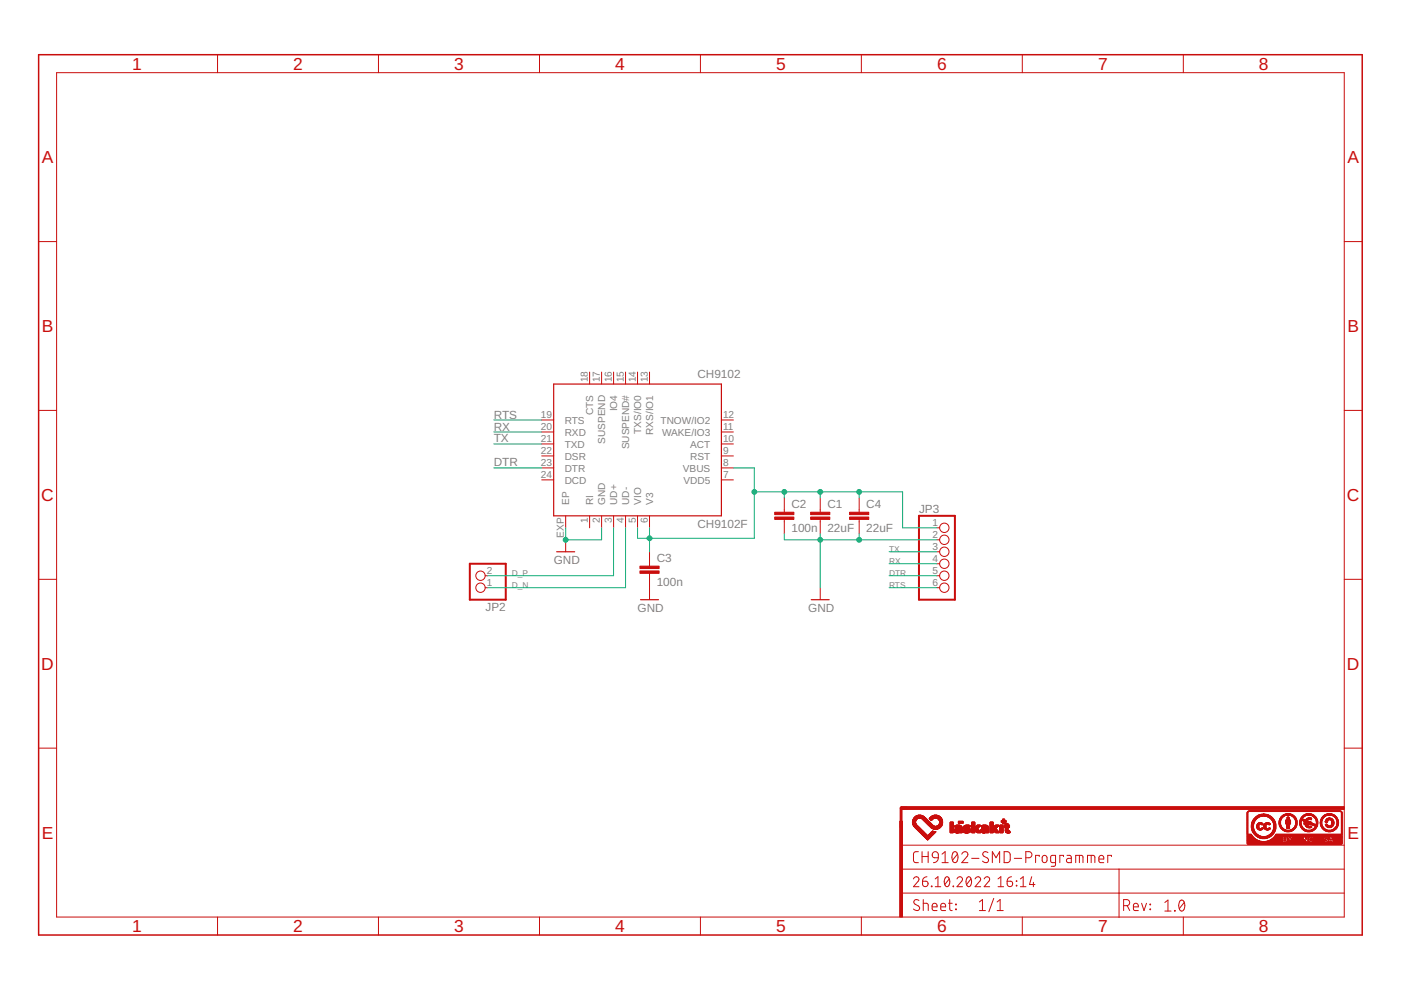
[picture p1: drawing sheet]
<svg xmlns="http://www.w3.org/2000/svg" width="297mm" height="210mm" viewBox="0 0 297 210" stroke-linecap="round" stroke-linejoin="round" font-family="sans-serif">
<defs><g id="words">
<g font-size="3.7" fill="#c90d0c">
<text x="28" y="14.8">1</text>
<text x="62.2" y="14.8">2</text>
<text x="96.3" y="14.8">3</text>
<text x="130.4" y="14.8">4</text>
<text x="164.5" y="14.8">5</text>
<text x="198.7" y="14.8">6</text>
<text x="232.8" y="14.8">7</text>
<text x="266.9" y="14.8">8</text>
<text x="8.9" y="34.6">A</text>
<text x="285.7" y="34.6">A</text>
<text x="8.9" y="70.4">B</text>
<text x="285.7" y="70.4">B</text>
<text x="8.8" y="106.2">C</text>
<text x="285.6" y="106.2">C</text>
<text x="8.8" y="142">D</text>
<text x="285.6" y="142">D</text>
<text x="8.9" y="177.8">E</text>
<text x="285.7" y="177.8">E</text>
<text x="28" y="197.6">1</text>
<text x="62.2" y="197.6">2</text>
<text x="96.3" y="197.6">3</text>
<text x="130.4" y="197.6">4</text>
<text x="164.5" y="197.6">5</text>
<text x="198.7" y="197.6">6</text>
<text x="232.8" y="197.6">7</text>
<text x="266.9" y="197.6">8</text>
</g>
<g font-size="2.5" fill="#808080">
<text x="147.9" y="80.2">CH9102</text>
<text x="104.7" y="88.7">RTS</text>
<text x="104.7" y="91.3">RX</text>
<text x="104.7" y="93.8">TX</text>
<text x="104.7" y="98.9">DTR</text>
<text x="167.8" y="107.7">C2</text>
<text x="175.4" y="107.7">C1</text>
<text x="183.7" y="107.7">C4</text>
<text x="147.9" y="111.9">CH9102F</text>
<text x="167.8" y="112.8">100n</text>
<text x="175.4" y="112.8">22uF</text>
<text x="183.7" y="112.8">22uF</text>
<text x="194.8" y="108.7">JP3</text>
<text x="117.4" y="119.5">GND</text>
<text x="139.2" y="119.1">C3</text>
<text x="139.2" y="124.2">100n</text>
<text x="102.9" y="129.6">JP2</text>
<text x="135.2" y="129.7">GND</text>
<text x="171.4" y="129.7">GND</text>
</g>
<g font-size="2.1" fill="#808080">
<text x="124.7" y="81.1" transform="rotate(-90 124.7 81.1)">18</text>
<text x="127.2" y="81.1" transform="rotate(-90 127.2 81.1)">17</text>
<text x="129.7" y="81.1" transform="rotate(-90 129.7 81.1)">16</text>
<text x="132.3" y="81.1" transform="rotate(-90 132.3 81.1)">15</text>
<text x="134.8" y="81.1" transform="rotate(-90 134.8 81.1)">14</text>
<text x="137.4" y="81.1" transform="rotate(-90 137.4 81.1)">13</text>
<text x="114.7" y="88.7">19</text>
<text x="119.7" y="89.8">RTS</text>
<text x="125.8" y="88" transform="rotate(-90 125.8 88)">CTS</text>
<text x="130.9" y="87.2" transform="rotate(-90 130.9 87.2)">IO4</text>
<text x="140" y="89.8">TNOW/IO2</text>
<text x="153.3" y="88.7">12</text>
<text x="114.7" y="93.8">21</text>
<text x="114.7" y="91.2">20</text>
<text x="119.7" y="94.9">TXD</text>
<text x="119.7" y="92.4">RXD</text>
<text x="128.3" y="94.1" transform="rotate(-90 128.3 94.1)">SUSPEND</text>
<text x="133.4" y="95.3" transform="rotate(-90 133.4 95.3)">SUSPEND#</text>
<text x="135.9" y="92" transform="rotate(-90 135.9 92)">TXS/IO0</text>
<text x="138.5" y="92.2" transform="rotate(-90 138.5 92.2)">RXS/IO1</text>
<text x="140.4" y="92.4">WAKE/IO3</text>
<text x="146.3" y="94.9">ACT</text>
<text x="153.3" y="93.8">10</text>
<text x="153.3" y="91.2">11</text>
<text x="114.7" y="96.3">22</text>
<text x="114.7" y="98.9">23</text>
<text x="114.7" y="101.4">24</text>
<text x="119.7" y="97.4">DSR</text>
<text x="119.7" y="100">DTR</text>
<text x="144.8" y="100">VBUS</text>
<text x="146.3" y="97.4">RST</text>
<text x="153.3" y="96.3">9</text>
<text x="153.3" y="98.9">8</text>
<text x="153.3" y="101.4">7</text>
<text x="119.7" y="102.5">DCD</text>
<text x="120.7" y="107" transform="rotate(-90 120.7 107)">EP</text>
<text x="125.8" y="107" transform="rotate(-90 125.8 107)">RI</text>
<text x="128.3" y="107" transform="rotate(-90 128.3 107)">GND</text>
<text x="130.9" y="107" transform="rotate(-90 130.9 107)">UD+</text>
<text x="133.4" y="107" transform="rotate(-90 133.4 107)">UD-</text>
<text x="135.9" y="107" transform="rotate(-90 135.9 107)">VIO</text>
<text x="138.5" y="107" transform="rotate(-90 138.5 107)">V3</text>
<text x="144.9" y="102.5">VDD5</text>
<text x="124.7" y="110.9" transform="rotate(-90 124.7 110.9)">1</text>
<text x="127.2" y="110.9" transform="rotate(-90 127.2 110.9)">2</text>
<text x="129.7" y="110.9" transform="rotate(-90 129.7 110.9)">3</text>
<text x="132.3" y="110.9" transform="rotate(-90 132.3 110.9)">4</text>
<text x="134.8" y="110.9" transform="rotate(-90 134.8 110.9)">5</text>
<text x="137.4" y="110.9" transform="rotate(-90 137.4 110.9)">6</text>
<text x="197.7" y="111.6">1</text>
<text x="119.6" y="114" transform="rotate(-90 119.6 114)">EXP</text>
<text x="197.7" y="114.1">2</text>
<text x="197.7" y="116.6">3</text>
<text x="197.7" y="119.2">4</text>
<text x="103.2" y="124.3">1</text>
<text x="103.2" y="121.7">2</text>
<text x="197.7" y="121.7">5</text>
<text x="197.7" y="124.3">6</text>
</g>
<g font-size="1.8" fill="#808080">
<text x="188.5" y="119.5">RX</text>
<text x="188.5" y="117">TX</text>
<text x="108.5" y="122.1">D_P</text>
<text x="108.5" y="124.6">D_N</text>
<text x="188.5" y="124.6">RTS</text>
<text x="188.5" y="122.1">DTR</text>
</g>
</g></defs>
<g fill="none" stroke="#c90d0c" stroke-width=".21">
<path d="M12 15.4h273v179h-273zM46.1 11.6v3.8M80.2 11.6v3.8M114.4 11.6v3.8M148.5 11.6v3.8M182.6 11.6v3.8M216.7 11.6v3.8M250.9 11.6v3.8M8.2 51.2h3.8M285 51.2h3.8M125 78.9v2.5M127.6 78.9v2.5"/>
<path d="M130.1 78.9v2.5M132.6 78.9v2.5M135.2 78.9v2.5M137.7 78.9v2.5M8.2 87h3.8M114.9 96.7h2.5M114.9 94.1h2.5M114.9 99.2h2.5M114.9 91.6h2.5M114.9 89h2.5M153 96.7h2.5M153 94.1h2.5"/>
<path d="M153 99.2h2.5M153 91.6h2.5M153 89h2.5M285 87h3.8M114.9 101.7h2.5M119.9 109.4v2.5M119.9 114.4v2.6M125 109.4v2.5M127.6 109.4v2.5M130.1 109.4v2.5M132.6 109.4v2.5M135.2 109.4v2.5"/>
<path d="M137.7 109.4v2.5M137.7 117v3M153 101.7h2.5M166.3 105.6v3M166.3 110.1v3.1M173.9 105.6v3M173.9 110.1v3.1M182.2 105.6v3M182.2 110.1v3.1M198.6 111.9h.6M198.6 114.4h.6M198.6 117h.6"/>
<path d="M198.6 119.5h.6M8.2 122.8h3.8M102.9 124.6h.5M102.9 122.1h.5M137.7 121.6v5.5M173.9 124.6v2.5M198.6 124.6h.6M198.6 122.1h.6M285 122.8h3.8M8.2 158.6h3.8M285 158.6h3.8M191.1 179.2h93.9"/>
<path d="M46.1 194.4v3.8M80.2 194.4v3.8M114.4 194.4v3.8M148.5 194.4v3.8M182.6 194.4v3.8M191.1 189.4h93.9M191.1 184.3h93.9M193.7 186.4a.58 .58 0 0 1 .8-.5 .58 .58 0 0 1 .2 .9l-1 1.2h1.1M194.7 180.6h-.5a.51 .51 0 0 0-.5 .5l.1 1.6 .2 .2h.7M194.8 190.9a.58 .58 0 0 0-.8-.1 .58 .58 0 0 0 0 .9l.7 .4a.58 .58 0 0 1 .1 .9 .58 .58 0 0 1-.9-.1l-.2-.2M195.5 180.6v2.3M195.5 181.6h1.3"/>
<path d="M195.6 186.8h.7a.58 .58 0 0 1 .5 .7 .58 .58 0 0 1-.7 .5 .58 .58 0 0 1-.5-.6zM195.7 191.5l1 .1 .1 1.5M195.7 190.7v2.4M196.5 185.9l-.6 .3-.3 .6M196.8 180.6v2.3M197.5 187.9l.1 .1zM197.6 192.3h1.1a.54 .54 0 0 0-.4-.8 .54 .54 0 0 0-.7 .5l.2 1 .9 .1M197.9 180.7l.6-.1 .4 .4v.9h-.7a.64 .64 0 0 1-.6-.5 .64 .64 0 0 1 .3-.7zM198.3 188h1.2M198.3 186.4l.6-.5v2.1M198.9 181.9l-.3 .7-.7 .3M199.5 192.3h1a.54 .54 0 0 0-.4-.8 .54 .54 0 0 0-.6 .5l.1 1 .9 .1"/>
<path d="M199.7 182.9h1.3M199.7 181.1l.7-.5v2.3M200.5 186l.1-.1a.88 .88 0 0 1 .8 1.3l-.1 .3a.51 .51 0 0 1-.5 .5 .51 .51 0 0 1-.5-.5l-.1-.8zM201.1 191.5h.8M201.3 186.4l-1 1.1M201.4 190.7v2.1l.5 .3M202.1 180.8a.54 .54 0 0 1 .6-.2 .54 .54 0 0 1 .3 .6 1.34 1.34 0 0 1-.5 1.7 1.42 1.42 0 0 1-.4-2.1zM202.1 187.9l.1 .1zM202.6 191.7l.2 .1zM202.6 192.7l.2 .2zM202.9 186.4a.58 .58 0 0 1 .8-.5 .58 .58 0 0 1 .2 .9l-1 1.2h1.2M203 181.1l-1 1.3"/>
<path d="M203.9 181.1a.64 .64 0 0 1 .9-.5 .64 .64 0 0 1 .2 1l-1.1 1.3h1.3M205.1 186l.1-.1a.88 .88 0 0 1 .8 1.3l-.1 .3a.51 .51 0 0 1-.5 .5 .51 .51 0 0 1-.5-.5l-.1-.8zM205.9 186.4l-1 1.1M206 182h1.6M206.7 186.4a.58 .58 0 0 1 .9-.5 .58 .58 0 0 1 .1 .9l-1 1.2h1.2M207.6 193.1h1.3M207.6 191.2l.7-.5v2.4M208.7 186.4a.58 .58 0 0 1 .8-.5 .58 .58 0 0 1 .2 .9l-1 1.2h1.1M209.5 180.8a.58 .58 0 0 0-.9-.1 .58 .58 0 0 0 0 .8l.7 .4a.58 .58 0 0 1 .1 .9 .58 .58 0 0 1-.9 0l-.2-.2M210.4 182.9v-2.3l.8 1.3 .7-1.3v2.3M210.7 190.5l-1 2.8M211.4 193.1h1.3"/>
<path d="M211.4 191.2l.6-.5v2.4M211.6 188h1.2M211.6 186.4l.6-.5v2.1M212.9 180.6h.8l.5 .4v1.5l-.5 .4h-.8zM213.5 186.8h.7a.59 .59 0 0 1 .5 .7 .59 .59 0 0 1-.6 .5 .59 .59 0 0 1-.6-.6zM214.5 185.9l-.7 .3-.3 .6M215.1 182h1.5M215.5 187.7l.1 .1zM215.5 186.8l.1 .1zM216.3 188h1.2M216.3 186.4l.6-.5v2.1M216.7 194.4v3.8"/>
<path d="M217.5 181.9h.6a.65 .65 0 0 0 .7-.7 .65 .65 0 0 0-.7-.6h-.6v2.3M218.7 185.9l-.4 1.6h1.1M219.1 187.1v.9M220.3 181.6v-.2h-.7v1.5M221.1 181.5l.3-.1 .5 .1 .1 .9a.52 .52 0 0 1-.5 .5 .52 .52 0 0 1-.5-.5zM223.8 182.9h-.8l-.2-.2v-1.1l.2-.2h.8v1.9l-.2 .4h-.7M225.5 181.6v-.2h-.8v1.5M226.2 181.4h.7l.2 .3v1.2h-.6a.46 .46 0 0 1-.4-.5 .46 .46 0 0 1 .4-.4h.6M228.1 182.9v-1.5l1.4 .1 .1 1.4M228.9 181.4v1.5M230.6 182.9v-1.5l1.4 .1 .1 1.4M231.4 181.4v1.5"/>
<path d="M233 182.1h1a.55 .55 0 0 0-.3-.7 .55 .55 0 0 0-.7 .5l.1 .9 .9 .1M235.6 181.6v-.2h-.7v1.5M237.3 184.3v10.2M238.2 192h.7a.65 .65 0 0 0 .6-.6 .65 .65 0 0 0-.6-.7h-.7v2.4M239 192l.5 1.1M240.3 192.3h1a.54 .54 0 0 0-.3-.8 .54 .54 0 0 0-.7 .5l.1 1 .9 .1M242 191.5l.5 1.6 .6-1.6M243.8 192.7l.1 .2zM243.8 191.7l.1 .1zM247 191.3l.6-.5v2.4M247 193.2h1.3M249 193l.2 .2z"/>
<path d="M250.2 191a.62 .62 0 0 1 .8 0 .62 .62 0 0 1 .2 .7 .99 .99 0 0 1-.8 1.4 1.7 1.7 0 0 1-.2-2.1zM250.9 194.4v3.8M251.1 191.3l-1.1 1.3"/>
<circle cx="200.2" cy="114.4" r=".99"/>
<circle cx="200.2" cy="111.9" r=".99"/>
<circle cx="200.2" cy="117" r=".99"/>
<circle cx="200.2" cy="119.5" r=".99"/>
<circle cx="101.9" cy="124.6" r=".99"/>
<circle cx="101.9" cy="122.1" r=".99"/>
<circle cx="200.2" cy="122.1" r=".99"/>
<circle cx="200.2" cy="124.6" r=".99"/>
</g>
<g fill="#c90d0c" stroke="#c90d0c" stroke-width=".21">
<path d="M171.9 109.6h4v.5h-4z"/>
<path d="M171.9 108.6h4v.5h-4z"/>
<path d="M164.3 109.6h4v.5h-4z"/>
<path d="M164.3 108.6h4v.5h-4z"/>
<path d="M135.7 121.1h4v.5h-4z"/>
<path d="M135.7 120h4v.5h-4z"/>
<path d="M190.8 174.1h.5v20.3h-.5z"/>
<path d="M191 171h94v.6h-94z"/>
<path d="M196.6 178l.1 .1z"/>
<path d="M196.6 178h.2z"/>
<path d="M196.5 177.9l.3 .1z"/>
<path d="M196.5 177.9h.4z"/>
<path d="M196.4 177.9h.5z"/>
<path d="M196.4 177.8l.6 .1z"/>
<path d="M196.4 177.8h.6z"/>
<path d="M196.3 177.7l.7 .1z"/>
<path d="M196.3 177.7l.8 .1z"/>
<path d="M196.3 177.7h.8z"/>
<path d="M196.2 177.7h.9z"/>
<path d="M196.2 177.6l.9 .1z"/>
<path d="M196.2 177.6h1z"/>
<path d="M196.1 177.5l1.1 .1z"/>
<path d="M196.1 177.5h1.2z"/>
<path d="M196 177.4l1.4 .1z"/>
<path d="M196 177.4h1.4z"/>
<path d="M195.9 177.4h1.5z"/>
<path d="M195.9 177.3l1.5 .1z"/>
<path d="M195.9 177.3h1.6z"/>
<path d="M195.9 177.2l1.6 .1z"/>
<path d="M195.8 177.2l1.7 .1z"/>
<path d="M195.8 177.2h.9z"/>
<path d="M196.7 177.2h.8z"/>
<path d="M195.7 177.2h1z"/>
<path d="M196.7 177.2h.9z"/>
<path d="M195.7 177.1l.9 .1z"/>
<path d="M196.7 177.1l.9 .1z"/>
<path d="M195.7 177.1h.9z"/>
<path d="M196.7 177.1h1z"/>
<path d="M195.6 177.1h1z"/>
<path d="M196.8 177.1h.9z"/>
<path d="M195.6 177l1 .1z"/>
<path d="M196.8 177l.9 .1z"/>
<path d="M195.6 177l.9 .1z"/>
<path d="M196.8 177l1 .1z"/>
<path d="M195.5 177h1z"/>
<path d="M196.9 177h.9z"/>
<path d="M195.5 177h.9z"/>
<path d="M195.5 176.9l.9 .1z"/>
<path d="M197 176.9l.9 .1z"/>
<path d="M195.5 176.9h.9z"/>
<path d="M197 176.9h.9z"/>
<path d="M195.4 176.9h1z"/>
<path d="M195.4 176.8l.9 .1z"/>
<path d="M197 176.8l.9 .1z"/>
<path d="M197 176.8l1 .1z"/>
<path d="M195.3 176.8h1z"/>
<path d="M197.1 176.8h.9z"/>
<path d="M195.3 176.7l.9 .1z"/>
<path d="M197.1 176.7l.9 .1z"/>
<path d="M197.2 176.7l.9 .1z"/>
<path d="M195.3 176.7h.9z"/>
<path d="M197.2 176.7h.9z"/>
<path d="M195.2 176.7h1z"/>
<path d="M195.2 176.6l.9 .1z"/>
<path d="M197.2 176.6l1 .1z"/>
<path d="M195.1 176.6h1z"/>
<path d="M197.3 176.6h.9z"/>
<path d="M202.8 176.6h.4z"/>
<path d="M204.7 176.6h.5z"/>
<path d="M208.4 176.6h.4z"/>
<path d="M213.5 176.6h.5z"/>
<path d="M195.1 176.6h.9z"/>
<path d="M195.1 176.5l.9 .1z"/>
<path d="M197.3 176.5l.9 .1z"/>
<path d="M201.5 176.5l.6 .1z"/>
<path d="M202.6 176.5l.7 .1z"/>
<path d="M203.4 176.5l.6 .1z"/>
<path d="M204.5 176.5l.9 .1z"/>
<path d="M206 176.5l.7 .1z"/>
<path d="M207.2 176.5l.7 .1z"/>
<path d="M208.3 176.5l.6 .1z"/>
<path d="M209 176.5l.6 .1z"/>
<path d="M209.9 176.5l.7 .1z"/>
<path d="M211.1 176.5l.7 .1z"/>
<path d="M212 176.5l.6 .1z"/>
<path d="M213.4 176.5l.7 .1z"/>
<path d="M197.4 176.5l.8 .1z"/>
<path d="M202.5 176.5l1.5 .1z"/>
<path d="M204.4 176.5l1.1 .1z"/>
<path d="M208.2 176.5l.8 .1z"/>
<path d="M213.3 176.5l.9 .1z"/>
<path d="M195.1 176.5h.9z"/>
<path d="M197.4 176.5h.8z"/>
<path d="M201.5 176.5h.6z"/>
<path d="M202.5 176.5h1.5z"/>
<path d="M204.4 176.5h1.1z"/>
<path d="M206 176.5h.7z"/>
<path d="M207.2 176.5h.7z"/>
<path d="M208.2 176.5h.8z"/>
<path d="M209 176.5h.6z"/>
<path d="M209.9 176.5h.7z"/>
<path d="M211.1 176.5h.7z"/>
<path d="M212 176.5h.6z"/>
<path d="M213.3 176.5h.9z"/>
<path d="M195 176.5h.9z"/>
<path d="M197.4 176.5h.9z"/>
<path d="M204.3 176.5h1.3z"/>
<path d="M207.1 176.5h.8z"/>
<path d="M211 176.5h.8z"/>
<path d="M195 176.4l.9 .1z"/>
<path d="M197.4 176.4l1 .1z"/>
<path d="M201.5 176.4l.6 .1z"/>
<path d="M202.4 176.4l1.6 .1z"/>
<path d="M204.2 176.4l1.4 .1z"/>
<path d="M206 176.4l.7 .1z"/>
<path d="M207.1 176.4l.8 .1z"/>
<path d="M208.1 176.4l1.5 .1z"/>
<path d="M209.9 176.4l.7 .1z"/>
<path d="M210.9 176.4l.9 .1z"/>
<path d="M212 176.4l.6 .1z"/>
<path d="M213.2 176.4l1 .1z"/>
<path d="M195 176.4h.9z"/>
<path d="M197.4 176.4h1z"/>
<path d="M201.5 176.4h.6z"/>
<path d="M202.4 176.4h1.6z"/>
<path d="M204.2 176.4h1.4z"/>
<path d="M206 176.4h.7z"/>
<path d="M207.1 176.4h.8z"/>
<path d="M208.1 176.4h1.5z"/>
<path d="M209.9 176.4h.7z"/>
<path d="M210.9 176.4h.9z"/>
<path d="M212 176.4h.6z"/>
<path d="M213.2 176.4h1z"/>
<path d="M194.9 176.4h1z"/>
<path d="M197.5 176.4h.9z"/>
<path d="M204.2 176.4h1.5z"/>
<path d="M207.1 176.4h.7z"/>
<path d="M208 176.4h1.6z"/>
<path d="M211 176.4h.7z"/>
<path d="M213.2 176.4h.9z"/>
<path d="M194.9 176.4h.9z"/>
<path d="M210.9 176.4h.8z"/>
<path d="M194.9 176.3l.9 .1z"/>
<path d="M197.5 176.3l.9 .1z"/>
<path d="M201.5 176.3l.6 .1z"/>
<path d="M202.4 176.3l1.6 .1z"/>
<path d="M204.2 176.3l1.5 .1z"/>
<path d="M206 176.3l.7 .1z"/>
<path d="M207.1 176.3l.7 .1z"/>
<path d="M208 176.3l1.6 .1z"/>
<path d="M209.9 176.3l.7 .1z"/>
<path d="M210.9 176.3l.8 .1z"/>
<path d="M212 176.3l.6 .1z"/>
<path d="M213.2 176.3l.9 .1z"/>
<path d="M197.6 176.3l.8 .1z"/>
<path d="M204.3 176.3l1.4 .1z"/>
<path d="M207 176.3l.8 .1z"/>
<path d="M194.9 176.3h.8z"/>
<path d="M197.6 176.3h.4z"/>
<path d="M201.5 176.3h.6z"/>
<path d="M202.4 176.3h1.6z"/>
<path d="M204.3 176.3h1.4z"/>
<path d="M206 176.3h.7z"/>
<path d="M207 176.3h.7z"/>
<path d="M208 176.3h1.6z"/>
<path d="M209.9 176.3h.7z"/>
<path d="M210.9 176.3h.7z"/>
<path d="M212 176.3h.6z"/>
<path d="M213.2 176.3h.9z"/>
<path d="M194.8 176.3h.9z"/>
<path d="M204.3 176.3h1.5z"/>
<path d="M194.8 176.2l.9 .1z"/>
<path d="M197.7 176.2l.1 .1z"/>
<path d="M201.5 176.2l.6 .1z"/>
<path d="M202.4 176.2l1.6 .1z"/>
<path d="M204.3 176.2l1.5 .1z"/>
<path d="M206 176.2l.7 .1z"/>
<path d="M206.9 176.2l.8 .1z"/>
<path d="M208 176.2l1.6 .1z"/>
<path d="M209.9 176.2l.7 .1z"/>
<path d="M210.8 176.2l.8 .1z"/>
<path d="M212 176.2l.6 .1z"/>
<path d="M213.2 176.2l.9 .1z"/>
<path d="M194.7 176.2h1z"/>
<path d="M201.5 176.2h.6z"/>
<path d="M202.4 176.2h.7z"/>
<path d="M203.2 176.2h.8z"/>
<path d="M204.3 176.2h1.5z"/>
<path d="M206 176.2h.7z"/>
<path d="M206.9 176.2h.7z"/>
<path d="M208 176.2h.7z"/>
<path d="M208.8 176.2h.8z"/>
<path d="M209.9 176.2h.7z"/>
<path d="M210.8 176.2h.8z"/>
<path d="M212 176.2h.6z"/>
<path d="M213.2 176.2h.9z"/>
<path d="M194.7 176.1l.9 .1z"/>
<path d="M201.5 176.1l.6 .1z"/>
<path d="M202.4 176.1l.6 .1z"/>
<path d="M203.3 176.1l.7 .1z"/>
<path d="M204.3 176.1l.6 .1z"/>
<path d="M205.1 176.1l.7 .1z"/>
<path d="M206 176.1l.7 .1z"/>
<path d="M206.9 176.1l.7 .1z"/>
<path d="M208 176.1l.6 .1z"/>
<path d="M208.9 176.1l.7 .1z"/>
<path d="M209.9 176.1l.7 .1z"/>
<path d="M210.8 176.1l.7 .1z"/>
<path d="M212 176.1l.6 .1z"/>
<path d="M213.1 176.1l1 .1z"/>
<path d="M194.7 176.1h.9z"/>
<path d="M201.5 176.1h.6z"/>
<path d="M202.4 176.1h.5z"/>
<path d="M203.3 176.1h.7z"/>
<path d="M204.4 176.1h.3z"/>
<path d="M205.1 176.1h.7z"/>
<path d="M206 176.1h.8z"/>
<path d="M206.8 176.1h.8z"/>
<path d="M208 176.1h.6z"/>
<path d="M209 176.1h.6z"/>
<path d="M209.9 176.1h.7z"/>
<path d="M210.7 176.1h.8z"/>
<path d="M212 176.1h.6z"/>
<path d="M213.1 176.1h.7z"/>
<path d="M213.9 176.1h.1z"/>
<path d="M194.6 176.1h1z"/>
<path d="M203.4 176.1h.6z"/>
<path d="M204.4 176.1h.1z"/>
<path d="M205.2 176.1h.6z"/>
<path d="M206.1 176.1h1.5z"/>
<path d="M209.9 176.1h.8z"/>
<path d="M213.1 176.1h.6z"/>
<path d="M194.6 176l.9 .1z"/>
<path d="M201.5 176l.6 .1z"/>
<path d="M202.4 176l.5 .1z"/>
<path d="M203.4 176l.6 .1z"/>
<path d="M205.1 176l.7 .1z"/>
<path d="M206.1 176l1.5 .1z"/>
<path d="M208 176l.6 .1z"/>
<path d="M209 176l.6 .1z"/>
<path d="M209.9 176l1.5 .1z"/>
<path d="M212 176l.6 .1z"/>
<path d="M213.1 176l.6 .1z"/>
<path d="M194.5 176h1z"/>
<path d="M201.5 176h.6z"/>
<path d="M202.4 176h.6z"/>
<path d="M203.4 176h.6z"/>
<path d="M204.9 176h.9z"/>
<path d="M206.1 176h1.5z"/>
<path d="M208 176h.6z"/>
<path d="M209 176h.6z"/>
<path d="M209.9 176h1.5z"/>
<path d="M212 176h.6z"/>
<path d="M213.1 176h.6z"/>
<path d="M194.5 176h.9z"/>
<path d="M202.4 176h.7z"/>
<path d="M204.6 176h1.2z"/>
<path d="M206 176h1.5z"/>
<path d="M208 176h.7z"/>
<path d="M194.5 175.9l.9 .1z"/>
<path d="M201.5 175.9l.6 .1z"/>
<path d="M202.4 175.9l.7 .1z"/>
<path d="M203.4 175.9l.6 .1z"/>
<path d="M204.6 175.9l1.1 .1z"/>
<path d="M206 175.9l1.5 .1z"/>
<path d="M208 175.9l.7 .1z"/>
<path d="M209 175.9l.6 .1z"/>
<path d="M209.9 175.9l1.5 .1z"/>
<path d="M212 175.9l.6 .1z"/>
<path d="M213.1 175.9l.6 .1z"/>
<path d="M194.5 175.9h.9z"/>
<path d="M201.5 175.9h.6z"/>
<path d="M202.4 175.9h1.6z"/>
<path d="M204.6 175.9h1.2z"/>
<path d="M206 175.9h1.5z"/>
<path d="M208 175.9h1.6z"/>
<path d="M209.9 175.9h1.5z"/>
<path d="M212 175.9h.6z"/>
<path d="M213.1 175.9h.6z"/>
<path d="M194.4 175.9h.9z"/>
<path d="M204.5 175.9h1.3z"/>
<path d="M206 175.9h1.4z"/>
<path d="M209.9 175.9h1.4z"/>
<path d="M194.4 175.8l.9 .1z"/>
<path d="M201.5 175.8l.6 .1z"/>
<path d="M202.4 175.8l1.6 .1z"/>
<path d="M204.4 175.8l1.3 .1z"/>
<path d="M206 175.8l1.4 .1z"/>
<path d="M208 175.8l1.6 .1z"/>
<path d="M209.9 175.8l1.4 .1z"/>
<path d="M212 175.8l.6 .1z"/>
<path d="M213.1 175.8l.6 .1z"/>
<path d="M198.2 175.8l.3 .1z"/>
<path d="M208.1 175.8l1.5 .1z"/>
<path d="M194.4 175.8h.9z"/>
<path d="M198.2 175.8h.3z"/>
<path d="M201.5 175.8h.6z"/>
<path d="M202.4 175.8h1.6z"/>
<path d="M204.4 175.8h1.3z"/>
<path d="M206 175.8h1.4z"/>
<path d="M208.1 175.8h1.5z"/>
<path d="M209.9 175.8h1.4z"/>
<path d="M212 175.8h.6z"/>
<path d="M213.1 175.8h.6z"/>
<path d="M194.3 175.7l.9 .1z"/>
<path d="M197.9 175.7l.9 .1z"/>
<path d="M201.5 175.7l.6 .1z"/>
<path d="M202.5 175.7l1.5 .1z"/>
<path d="M204.3 175.7l1.4 .1z"/>
<path d="M206.1 175.7l1.3 .1z"/>
<path d="M208.2 175.7l1.4 .1z"/>
<path d="M209.9 175.7l1.3 .1z"/>
<path d="M212 175.7l.6 .1z"/>
<path d="M213.1 175.7l.6 .1z"/>
<path d="M194.2 175.7l1 .1z"/>
<path d="M197.8 175.7l1.1 .1z"/>
<path d="M206 175.7l1.3 .1z"/>
<path d="M194.2 175.7h1z"/>
<path d="M197.8 175.7h1.1z"/>
<path d="M201.5 175.7h.6z"/>
<path d="M202.5 175.7h1.5z"/>
<path d="M204.3 175.7h1.4z"/>
<path d="M206 175.7h1.3z"/>
<path d="M208.2 175.7h1.4z"/>
<path d="M209.9 175.7h1.3z"/>
<path d="M212 175.7h.6z"/>
<path d="M213.1 175.7h.6z"/>
<path d="M202.6 175.7h1.4z"/>
<path d="M204.3 175.7h1.3z"/>
<path d="M194.2 175.6l.9 .1z"/>
<path d="M197.8 175.6l1.1 .1z"/>
<path d="M201.5 175.6l.6 .1z"/>
<path d="M202.7 175.6l1.3 .1z"/>
<path d="M204.3 175.6l1.2 .1z"/>
<path d="M206 175.6l1.2 .1z"/>
<path d="M208.4 175.6l1.2 .1z"/>
<path d="M209.9 175.6l1.2 .1z"/>
<path d="M212 175.6l.6 .1z"/>
<path d="M213.1 175.6l.6 .1z"/>
<path d="M197.7 175.6l1.3 .1z"/>
<path d="M206 175.6l1.3 .1z"/>
<path d="M209.9 175.6l1.3 .1z"/>
<path d="M194.1 175.6h1z"/>
<path d="M197.6 175.6h1.6z"/>
<path d="M201.5 175.6h.6z"/>
<path d="M203.4 175.6h.6z"/>
<path d="M204.3 175.6h1.1z"/>
<path d="M206 175.6h1.3z"/>
<path d="M209 175.6h.6z"/>
<path d="M209.9 175.6h1.3z"/>
<path d="M212 175.6h.6z"/>
<path d="M213.1 175.6h.6z"/>
<path d="M194.1 175.6h.9z"/>
<path d="M197.5 175.6h1.7z"/>
<path d="M204.3 175.6h.9z"/>
<path d="M206.1 175.6h1.3z"/>
<path d="M194.1 175.5l.9 .1z"/>
<path d="M197.4 175.5l1.9 .1z"/>
<path d="M201.5 175.5l.6 .1z"/>
<path d="M203.3 175.5l.7 .1z"/>
<path d="M204.2 175.5l.8 .1z"/>
<path d="M206 175.5l1.4 .1z"/>
<path d="M208.2 175.5l.1 .1z"/>
<path d="M209 175.5l.6 .1z"/>
<path d="M209.9 175.5l1.4 .1z"/>
<path d="M212 175.5l.6 .1z"/>
<path d="M213.1 175.5l.6 .1z"/>
<path d="M194.1 175.5h.9z"/>
<path d="M197.4 175.5h1.9z"/>
<path d="M201.5 175.5h.6z"/>
<path d="M203.3 175.5h.7z"/>
<path d="M204.2 175.5h.8z"/>
<path d="M206 175.5h1.4z"/>
<path d="M208.2 175.5h.1z"/>
<path d="M209 175.5h.6z"/>
<path d="M209.9 175.5h1.4z"/>
<path d="M212 175.5h.6z"/>
<path d="M213.1 175.5h.6z"/>
<path d="M194 175.5h1z"/>
<path d="M202.6 175.5h.1z"/>
<path d="M204.2 175.5h.7z"/>
<path d="M208.2 175.5h.2z"/>
<path d="M208.9 175.5h.7z"/>
<path d="M194 175.5h.9z"/>
<path d="M202.5 175.5h.3z"/>
<path d="M203.3 175.5h.6z"/>
<path d="M204.2 175.5h.6z"/>
<path d="M205.4 175.5h.2z"/>
<path d="M206 175.5h.7z"/>
<path d="M206.7 175.5h.8z"/>
<path d="M208.1 175.5h.4z"/>
<path d="M209.9 175.5h.7z"/>
<path d="M210.6 175.5h.7z"/>
<path d="M194 175.4l.9 .1z"/>
<path d="M197.4 175.4l1.9 .1z"/>
<path d="M201.5 175.4l.6 .1z"/>
<path d="M202.5 175.4l.3 .1z"/>
<path d="M203.3 175.4l.6 .1z"/>
<path d="M204.2 175.4l.6 .1z"/>
<path d="M205.4 175.4l.2 .1z"/>
<path d="M206 175.4l.7 .1z"/>
<path d="M206.7 175.4l.8 .1z"/>
<path d="M208.1 175.4l.4 .1z"/>
<path d="M208.9 175.4l.7 .1z"/>
<path d="M209.9 175.4l.7 .1z"/>
<path d="M210.6 175.4l.7 .1z"/>
<path d="M212 175.4l.6 .1z"/>
<path d="M213.1 175.4l.6 .1z"/>
<path d="M193.9 175.4h1z"/>
<path d="M197.3 175.4h2.1z"/>
<path d="M201.5 175.4h.6z"/>
<path d="M202.5 175.4h1.4z"/>
<path d="M204.3 175.4h.6z"/>
<path d="M205.3 175.4h.3z"/>
<path d="M206 175.4h.7z"/>
<path d="M206.7 175.4h.8z"/>
<path d="M208.2 175.4h1.4z"/>
<path d="M209.9 175.4h.7z"/>
<path d="M210.6 175.4h.8z"/>
<path d="M212 175.4h.6z"/>
<path d="M212.9 175.4h1.1z"/>
<path d="M194 175.4h.8z"/>
<path d="M206.8 175.4h.7z"/>
<path d="M210.7 175.4h.7z"/>
<path d="M193.9 175.3l.9 .1z"/>
<path d="M197.3 175.3l2.1 .1z"/>
<path d="M201.5 175.3l.6 .1z"/>
<path d="M202.5 175.3l1.4 .1z"/>
<path d="M204.3 175.3l1.3 .1z"/>
<path d="M206 175.3l.7 .1z"/>
<path d="M206.8 175.3l.7 .1z"/>
<path d="M208.1 175.3l1.5 .1z"/>
<path d="M209.9 175.3l.7 .1z"/>
<path d="M210.7 175.3l.7 .1z"/>
<path d="M212 175.3l.6 .1z"/>
<path d="M212.9 175.3l1.1 .1z"/>
<path d="M197.3 175.3l2.2 .1z"/>
<path d="M202.5 175.3l1.5 .1z"/>
<path d="M206.8 175.3l.8 .1z"/>
<path d="M210.7 175.3l.8 .1z"/>
<path d="M193.9 175.3h.9z"/>
<path d="M197.3 175.3h2.2z"/>
<path d="M201.5 175.3h.6z"/>
<path d="M202.5 175.3h1.5z"/>
<path d="M204.3 175.3h1.3z"/>
<path d="M206 175.3h.7z"/>
<path d="M206.8 175.3h.8z"/>
<path d="M208.1 175.3h1.5z"/>
<path d="M209.9 175.3h.7z"/>
<path d="M210.7 175.3h.8z"/>
<path d="M212 175.3h.6z"/>
<path d="M212.9 175.3h1.1z"/>
<path d="M193.8 175.3h1z"/>
<path d="M197.2 175.3h2.3z"/>
<path d="M202.5 175.3h1.4z"/>
<path d="M208.1 175.3h1.4z"/>
<path d="M193.8 175.2l.9 .1z"/>
<path d="M197.1 175.2l2.5 .1z"/>
<path d="M201.5 175.2l.6 .1z"/>
<path d="M202.4 175.2l1.5 .1z"/>
<path d="M204.3 175.2l1.4 .1z"/>
<path d="M206 175.2l.7 .1z"/>
<path d="M206.9 175.2l.8 .1z"/>
<path d="M208.1 175.2l1.4 .1z"/>
<path d="M209.9 175.2l.7 .1z"/>
<path d="M210.8 175.2l.7 .1z"/>
<path d="M212 175.2l.6 .1z"/>
<path d="M212.9 175.2l1.1 .1z"/>
<path d="M193.8 175.2h.8z"/>
<path d="M197.1 175.2h2.5z"/>
<path d="M201.5 175.2h.6z"/>
<path d="M202.4 175.2h1.5z"/>
<path d="M204.3 175.2h1.4z"/>
<path d="M206 175.2h.7z"/>
<path d="M206.9 175.2h.8z"/>
<path d="M208.1 175.2h1.4z"/>
<path d="M209.9 175.2h.7z"/>
<path d="M210.8 175.2h.8z"/>
<path d="M212 175.2h.6z"/>
<path d="M212.9 175.2h1.1z"/>
<path d="M193.7 175.2h.9z"/>
<path d="M197.1 175.2h1.1z"/>
<path d="M198.5 175.2h1.1z"/>
<path d="M202.4 175.2h1.4z"/>
<path d="M204.4 175.2h1.3z"/>
<path d="M207 175.2h.7z"/>
<path d="M208 175.2h1.5z"/>
<path d="M210.9 175.2h.7z"/>
<path d="M193.7 175.1l.9 .1z"/>
<path d="M197.1 175.1l1.1 .1z"/>
<path d="M198.5 175.1l1.1 .1z"/>
<path d="M201.5 175.1l.6 .1z"/>
<path d="M202.4 175.1l1.4 .1z"/>
<path d="M204.4 175.1l1.3 .1z"/>
<path d="M206 175.1l.7 .1z"/>
<path d="M207 175.1l.7 .1z"/>
<path d="M208 175.1l1.5 .1z"/>
<path d="M209.9 175.1l.7 .1z"/>
<path d="M210.9 175.1l.7 .1z"/>
<path d="M212 175.1l.6 .1z"/>
<path d="M212.9 175.1l1.1 .1z"/>
<path d="M197 175.1l1 .1z"/>
<path d="M198.7 175.1l.9 .1z"/>
<path d="M207 175.1l.8 .1z"/>
<path d="M208 175.1l1.4 .1z"/>
<path d="M210.9 175.1l.8 .1z"/>
<path d="M193.7 175.1h.9z"/>
<path d="M197 175.1h.9z"/>
<path d="M198.8 175.1h.9z"/>
<path d="M201.5 175.1h.6z"/>
<path d="M202.4 175.1h1.4z"/>
<path d="M204.5 175.1h1.2z"/>
<path d="M206 175.1h.7z"/>
<path d="M207.1 175.1h.8z"/>
<path d="M208 175.1h1.4z"/>
<path d="M209.9 175.1h.7z"/>
<path d="M210.9 175.1h.8z"/>
<path d="M212 175.1h.6z"/>
<path d="M212.9 175.1h1.1z"/>
<path d="M193.7 175l.8 .1z"/>
<path d="M197 175l.9 .1z"/>
<path d="M198.8 175l.9 .1z"/>
<path d="M201.5 175l.6 .1z"/>
<path d="M202.5 175l1.2 .1z"/>
<path d="M204.5 175l1.2 .1z"/>
<path d="M206 175l.7 .1z"/>
<path d="M207.1 175l.8 .1z"/>
<path d="M208.2 175l1.2 .1z"/>
<path d="M209.9 175l.7 .1z"/>
<path d="M210.9 175l.9 .1z"/>
<path d="M212 175l.6 .1z"/>
<path d="M212.9 175l1.1 .1z"/>
<path d="M193.7 175h.8z"/>
<path d="M196.9 175h.9z"/>
<path d="M198.9 175h.8z"/>
<path d="M201.5 175h.6z"/>
<path d="M202.6 175h1z"/>
<path d="M204.6 175h1z"/>
<path d="M206 175h.7z"/>
<path d="M207.1 175h.8z"/>
<path d="M208.2 175h1.1z"/>
<path d="M209.9 175h.7z"/>
<path d="M211 175h.8z"/>
<path d="M212 175h.6z"/>
<path d="M212.9 175h1.1z"/>
<path d="M193.6 175h.8z"/>
<path d="M196.8 175h1z"/>
<path d="M199 175h.7z"/>
<path d="M202.8 175h.7z"/>
<path d="M204.7 175h.8z"/>
<path d="M207.2 175h.7z"/>
<path d="M208.4 175h.7z"/>
<path d="M211.1 175h.7z"/>
<path d="M213 175h1z"/>
<path d="M193.6 174.9l.8 .1z"/>
<path d="M196.8 174.9l1 .1z"/>
<path d="M199 174.9l.7 .1z"/>
<path d="M201.5 174.9l.6 .1z"/>
<path d="M202.8 174.9l.7 .1z"/>
<path d="M204.7 174.9l.8 .1z"/>
<path d="M206 174.9l.7 .1z"/>
<path d="M207.2 174.9l.7 .1z"/>
<path d="M208.4 174.9l.7 .1z"/>
<path d="M209.9 174.9l.7 .1z"/>
<path d="M211.1 174.9l.7 .1z"/>
<path d="M212 174.9l.6 .1z"/>
<path d="M213 174.9l1 .1z"/>
<path d="M193.7 174.9l.7 .1z"/>
<path d="M213.1 174.9l.6 .1z"/>
<path d="M193.6 174.9h.7z"/>
<path d="M196.8 174.9h.9z"/>
<path d="M199 174.9h.7z"/>
<path d="M201.5 174.9h.6z"/>
<path d="M206 174.9h.7z"/>
<path d="M209.9 174.9h.7z"/>
<path d="M213.1 174.9h.6z"/>
<path d="M193.6 174.8l.7 .1z"/>
<path d="M196.7 174.8l1 .1z"/>
<path d="M199.1 174.8l.7 .1z"/>
<path d="M201.5 174.8l.6 .1z"/>
<path d="M206 174.8l.7 .1z"/>
<path d="M209.9 174.8l.7 .1z"/>
<path d="M213.1 174.8l.6 .1z"/>
<path d="M193.5 174.8l.8 .1z"/>
<path d="M196.7 174.8l.9 .1z"/>
<path d="M199.1 174.8l.6 .1z"/>
<path d="M193.5 174.8h.8z"/>
<path d="M196.7 174.8h.9z"/>
<path d="M199.1 174.8h.6z"/>
<path d="M201.5 174.8h.6z"/>
<path d="M206 174.8h.7z"/>
<path d="M209.9 174.8h.7z"/>
<path d="M213.1 174.8h.6z"/>
<path d="M193.5 174.8h.7z"/>
<path d="M199.1 174.8h.7z"/>
<path d="M193.5 174.7l.7 .1z"/>
<path d="M196.7 174.7l.8 .1z"/>
<path d="M199.1 174.7l.7 .1z"/>
<path d="M201.5 174.7l.6 .1z"/>
<path d="M206 174.7l.7 .1z"/>
<path d="M209.9 174.7l.7 .1z"/>
<path d="M213.1 174.7l.6 .1z"/>
<path d="M196.6 174.7l.9 .1z"/>
<path d="M193.5 174.7h.7z"/>
<path d="M196.6 174.7h.9z"/>
<path d="M199.2 174.7h.6z"/>
<path d="M201.5 174.7h.6z"/>
<path d="M206 174.7h.7z"/>
<path d="M209.9 174.7h.7z"/>
<path d="M213.1 174.7h.6z"/>
<path d="M193.5 174.6l.7 .1z"/>
<path d="M196.5 174.6l1 .1z"/>
<path d="M199.2 174.6l.6 .1z"/>
<path d="M201.5 174.6l.6 .1z"/>
<path d="M206 174.6l.7 .1z"/>
<path d="M209.9 174.6l.7 .1z"/>
<path d="M212.6 174.6l.4 .1z"/>
<path d="M213.1 174.6l.6 .1z"/>
<path d="M193.5 174.6h.7z"/>
<path d="M196.5 174.6h.9z"/>
<path d="M199.2 174.6h.6z"/>
<path d="M201.5 174.6h.6z"/>
<path d="M206 174.6h.7z"/>
<path d="M209.9 174.6h.7z"/>
<path d="M212.6 174.6h.4z"/>
<path d="M213.1 174.6h.6z"/>
<path d="M193.5 174.6h.6z"/>
<path d="M193.5 174.5l.6 .1z"/>
<path d="M196.4 174.5l1 .1z"/>
<path d="M199.2 174.5l.6 .1z"/>
<path d="M201.5 174.5l.6 .1z"/>
<path d="M203.2 174.5l1 .1z"/>
<path d="M206 174.5l.7 .1z"/>
<path d="M209.9 174.5l.7 .1z"/>
<path d="M212.6 174.5l.4 .1z"/>
<path d="M193.5 174.5h.6z"/>
<path d="M196.4 174.5h1z"/>
<path d="M199.2 174.5h.6z"/>
<path d="M201.5 174.5h.6z"/>
<path d="M203.2 174.5h1z"/>
<path d="M206 174.5h.7z"/>
<path d="M209.9 174.5h.7z"/>
<path d="M212.6 174.5h.4z"/>
<path d="M196.4 174.5h.9z"/>
<path d="M193.5 174.4l.6 .1z"/>
<path d="M196.3 174.4l1 .1z"/>
<path d="M199.2 174.4l.6 .1z"/>
<path d="M201.5 174.4l.6 .1z"/>
<path d="M203.2 174.4l1 .1z"/>
<path d="M206 174.4l.7 .1z"/>
<path d="M209.9 174.4l.7 .1z"/>
<path d="M212.6 174.4l.4 .1z"/>
<path d="M196.3 174.4l.9 .1z"/>
<path d="M193.5 174.4h.6z"/>
<path d="M196.3 174.4h.9z"/>
<path d="M199.2 174.4h.6z"/>
<path d="M201.5 174.4h.6z"/>
<path d="M203.2 174.4h1z"/>
<path d="M206 174.4h.7z"/>
<path d="M209.9 174.4h.7z"/>
<path d="M212.6 174.4h.4z"/>
<path d="M193.5 174.3l.6 .1z"/>
<path d="M196.3 174.3l.9 .1z"/>
<path d="M199.2 174.3l.7 .1z"/>
<path d="M201.5 174.3l.6 .1z"/>
<path d="M203.2 174.3l1 .1z"/>
<path d="M206 174.3l.7 .1z"/>
<path d="M209.9 174.3l.7 .1z"/>
<path d="M212.3 174.3l1 .1z"/>
<path d="M196.2 174.3l.9 .1z"/>
<path d="M193.5 174.3h.6z"/>
<path d="M196.2 174.3h.9z"/>
<path d="M199.2 174.3h.7z"/>
<path d="M201.5 174.3h.6z"/>
<path d="M203.2 174.3h1z"/>
<path d="M206 174.3h.7z"/>
<path d="M209.9 174.3h.7z"/>
<path d="M212.3 174.3h1z"/>
<path d="M193.5 174.2l.6 .1z"/>
<path d="M196.2 174.2l.9 .1z"/>
<path d="M199.2 174.2l.7 .1z"/>
<path d="M203.2 174.2l1 .1z"/>
<path d="M212.3 174.2l1 .1z"/>
<path d="M193.5 174.2h.6z"/>
<path d="M196.1 174.2h.9z"/>
<path d="M199.2 174.2h.6z"/>
<path d="M203.2 174.2h1z"/>
<path d="M212.3 174.2h1z"/>
<path d="M193.5 174.1l.6 .1z"/>
<path d="M196 174.1l1 .1z"/>
<path d="M199.2 174.1l.6 .1z"/>
<path d="M203.2 174.1l1 .1z"/>
<path d="M212.3 174.1l1 .1z"/>
<path d="M193.5 174.1h.6z"/>
<path d="M196 174.1h.9z"/>
<path d="M199.2 174.1h.6z"/>
<path d="M212.3 174.1h1z"/>
<path d="M195.9 174.1h1z"/>
<path d="M193.5 174l.6 .1z"/>
<path d="M195.9 174l1 .1z"/>
<path d="M199.2 174l.6 .1z"/>
<path d="M212.3 174l1 .1z"/>
<path d="M193.5 174h.7z"/>
<path d="M195.9 174h.9z"/>
<path d="M199.2 174h.6z"/>
<path d="M212.3 174h1z"/>
<path d="M193.5 173.9l.7 .1z"/>
<path d="M195.9 173.9l.9 .1z"/>
<path d="M199.2 173.9l.6 .1z"/>
<path d="M212.3 173.9l1 .1z"/>
<path d="M195.8 173.9l.9 .1z"/>
<path d="M197.4 173.9l.1 .1z"/>
<path d="M199.1 173.9l.7 .1z"/>
<path d="M212.6 173.9l.4 .1z"/>
<path d="M193.5 173.9h.7z"/>
<path d="M195.8 173.9h.9z"/>
<path d="M197.4 173.9h.1z"/>
<path d="M199.1 173.9h.7z"/>
<path d="M212.6 173.9h.4z"/>
<path d="M193.5 173.8l.8 .1z"/>
<path d="M195.7 173.8l1 .1z"/>
<path d="M197.3 173.8l.3 .1z"/>
<path d="M199.1 173.8l.7 .1z"/>
<path d="M212.6 173.8l.4 .1z"/>
<path d="M193.6 173.8l.7 .1z"/>
<path d="M195.7 173.8l.9 .1z"/>
<path d="M199.1 173.8l.6 .1z"/>
<path d="M193.6 173.8h.7z"/>
<path d="M195.7 173.8h.9z"/>
<path d="M197.3 173.8h.3z"/>
<path d="M199.1 173.8h.6z"/>
<path d="M212.6 173.8h.4z"/>
<path d="M197.2 173.8h.5z"/>
<path d="M199.1 173.8h.7z"/>
<path d="M193.6 173.7l.7 .1z"/>
<path d="M195.7 173.7l.9 .1z"/>
<path d="M197.2 173.7l.5 .1z"/>
<path d="M199.1 173.7l.7 .1z"/>
<path d="M212.6 173.7l.4 .1z"/>
<path d="M195.6 173.7l1 .1z"/>
<path d="M199 173.7l.7 .1z"/>
<path d="M193.7 173.7h.7z"/>
<path d="M195.6 173.7h.9z"/>
<path d="M197.1 173.7h.6z"/>
<path d="M199 173.7h.7z"/>
<path d="M212.6 173.7h.4z"/>
<path d="M193.6 173.7h.8z"/>
<path d="M195.5 173.7h1z"/>
<path d="M197.1 173.7h.7z"/>
<path d="M198.9 173.7h.8z"/>
<path d="M193.7 173.6l.8 .1z"/>
<path d="M195.5 173.6l.9 .1z"/>
<path d="M197.1 173.6l.7 .1z"/>
<path d="M198.9 173.6l.8 .1z"/>
<path d="M193.7 173.6h.8z"/>
<path d="M195.5 173.6h.9z"/>
<path d="M197.1 173.6h.7z"/>
<path d="M198.9 173.6h.8z"/>
<path d="M193.7 173.6h.9z"/>
<path d="M197 173.6h.9z"/>
<path d="M198.8 173.6h.8z"/>
<path d="M193.7 173.5l.9 .1z"/>
<path d="M195.5 173.5l.8 .1z"/>
<path d="M197 173.5l.9 .1z"/>
<path d="M198.8 173.5l.8 .1z"/>
<path d="M195.4 173.5l.9 .1z"/>
<path d="M197 173.5l1 .1z"/>
<path d="M198.7 173.5l.9 .1z"/>
<path d="M193.7 173.5h1z"/>
<path d="M195.3 173.5h1z"/>
<path d="M197 173.5h1.1z"/>
<path d="M198.6 173.5h1z"/>
<path d="M193.7 173.4l1.1 .1z"/>
<path d="M195.2 173.4l1.1 .1z"/>
<path d="M197.1 173.4l1.1 .1z"/>
<path d="M198.5 173.4l1.1 .1z"/>
<path d="M193.8 173.4l2.4 .1z"/>
<path d="M197.1 173.4l2.5 .1z"/>
<path d="M193.8 173.4h2.4z"/>
<path d="M197.1 173.4h2.5z"/>
<path d="M197.2 173.4h2.4z"/>
<path d="M193.9 173.3l2.2 .1z"/>
<path d="M197.3 173.3l2.2 .1z"/>
<path d="M193.9 173.3h2.2z"/>
<path d="M197.3 173.3h2.2z"/>
<path d="M193.9 173.3h2.1z"/>
<path d="M197.3 173.3h2.1z"/>
<path d="M193.9 173.2l2.1 .1z"/>
<path d="M197.3 173.2l2.1 .1z"/>
<path d="M194 173.2h2z"/>
<path d="M197.4 173.2h2z"/>
<path d="M197.4 173.2h1.9z"/>
<path d="M194.1 173.1l1.8 .1z"/>
<path d="M197.4 173.1l1.9 .1z"/>
<path d="M194.1 173.1h1.8z"/>
<path d="M197.4 173.1h1.9z"/>
<path d="M194.1 173.1h1.7z"/>
<path d="M197.5 173.1h1.7z"/>
<path d="M194.1 173l1.7 .1z"/>
<path d="M197.5 173l1.7 .1z"/>
<path d="M194.2 173l1.5 .1z"/>
<path d="M197.6 173l1.5 .1z"/>
<path d="M194.3 173h1.3z"/>
<path d="M197.7 173h1.3z"/>
<path d="M194.4 172.9l1.1 .1z"/>
<path d="M197.8 172.9l1.1 .1z"/>
<path d="M194.5 172.9l.9 .1z"/>
<path d="M197.9 172.9l.9 .1z"/>
<path d="M194.5 172.9h.9z"/>
<path d="M197.9 172.9h.9z"/>
<path d="M194.6 172.8l.7 .1z"/>
<path d="M198 172.8l.7 .1z"/>
<path d="M264.5 178.9l20 .1z"/>
<path d="M264.4 178.9h20.2z"/>
<path d="M264.4 178.8l20.2 .1z"/>
<path d="M264.4 178.8h20.2z"/>
<path d="M264.4 178.7l20.2 .1z"/>
<path d="M264.4 178.7h20.2z"/>
<path d="M264.4 178.6l20.2 .1z"/>
<path d="M264.4 178.6h20.2z"/>
<path d="M264.4 178.5l7.6 .1z"/>
<path d="M272.7 178.5l.6 .1z"/>
<path d="M273.6 178.5l2.7 .1z"/>
<path d="M276.6 178.5l.4 .1z"/>
<path d="M277.3 178.5l.5 .1z"/>
<path d="M278.2 178.5l2.7 .1z"/>
<path d="M281.4 178.5l.2 .1z"/>
<path d="M281.9 178.5l.5 .1z"/>
<path d="M282.7 178.5l1.9 .1z"/>
<path d="M264.4 178.5h7.6z"/>
<path d="M272.8 178.5h.5z"/>
<path d="M273.6 178.5h2.7z"/>
<path d="M276.6 178.5h.3z"/>
<path d="M277.3 178.5h.3z"/>
<path d="M278.3 178.5h2.5z"/>
<path d="M281.9 178.5h.5z"/>
<path d="M282.7 178.5h1.9z"/>
<path d="M264.4 178.4l7.6 .1z"/>
<path d="M272.9 178.4l.5 .1z"/>
<path d="M273.6 178.4l2.7 .1z"/>
<path d="M276.6 178.4l.3 .1z"/>
<path d="M277.3 178.4l.3 .1z"/>
<path d="M278.3 178.4l2.5 .1z"/>
<path d="M281.9 178.4l.5 .1z"/>
<path d="M282.7 178.4l1.9 .1z"/>
<path d="M264.4 178.4h3.1z"/>
<path d="M268.4 178.4h3.6z"/>
<path d="M272.9 178.4h.5z"/>
<path d="M273.6 178.4h2.7z"/>
<path d="M276.6 178.4h.3z"/>
<path d="M277.3 178.4h.3z"/>
<path d="M278.4 178.4h2.3z"/>
<path d="M281.9 178.4h.5z"/>
<path d="M282.7 178.4h1.9z"/>
<path d="M264.4 178.3l2.8 .1z"/>
<path d="M268.6 178.3l3.4 .1z"/>
<path d="M273 178.3l.3 .1z"/>
<path d="M273.6 178.3l2.7 .1z"/>
<path d="M276.6 178.3l.3 .1z"/>
<path d="M277.3 178.3l.2 .1z"/>
<path d="M278.5 178.3l2.2 .1z"/>
<path d="M282 178.3l.3 .1z"/>
<path d="M282.7 178.3l1.9 .1z"/>
<path d="M264.4 178.3h2.7z"/>
<path d="M268.8 178.3h3.2z"/>
<path d="M272.3 178.3h.3z"/>
<path d="M273 178.3h.3z"/>
<path d="M273.6 178.3h2.7z"/>
<path d="M276.6 178.3h.3z"/>
<path d="M277.3 178.3h.2z"/>
<path d="M277.9 178.3h.2z"/>
<path d="M278.4 178.3h2.2z"/>
<path d="M281 178.3h.3z"/>
<path d="M282.7 178.3h1.9z"/>
<path d="M264.4 178.2l2.5 .1z"/>
<path d="M269 178.2l3 .1z"/>
<path d="M272.3 178.2l.3 .1z"/>
<path d="M273 178.2l.3 .1z"/>
<path d="M273.6 178.2l2.7 .1z"/>
<path d="M276.6 178.2l.2 .1z"/>
<path d="M277.3 178.2l.2 .1z"/>
<path d="M277.8 178.2l.4 .1z"/>
<path d="M278.5 178.2l2.2 .1z"/>
<path d="M281 178.2l.3 .1z"/>
<path d="M282.7 178.2l1.9 .1z"/>
<path d="M264.4 178.2h2.4z"/>
<path d="M269 178.2h3z"/>
<path d="M272.3 178.2h.3z"/>
<path d="M273 178.2h.3z"/>
<path d="M273.6 178.2h2.7z"/>
<path d="M276.6 178.2h.2z"/>
<path d="M277.3 178.2h.2z"/>
<path d="M277.7 178.2h.5z"/>
<path d="M278.5 178.2h2.2z"/>
<path d="M281 178.2h.3z"/>
<path d="M282.7 178.2h1.9z"/>
<path d="M264.4 178.1l2.3 .1z"/>
<path d="M269.2 178.1l2.8 .1z"/>
<path d="M272.3 178.1l.3 .1z"/>
<path d="M273 178.1l.3 .1z"/>
<path d="M273.6 178.1l2.7 .1z"/>
<path d="M276.6 178.1l.2 .1z"/>
<path d="M277.3 178.1l.2 .1z"/>
<path d="M277.7 178.1l.5 .1z"/>
<path d="M278.5 178.1l2.2 .1z"/>
<path d="M281 178.1l.3 .1z"/>
<path d="M282.6 178.1l1.9 .1z"/>
<path d="M264.4 178.1h2.2z"/>
<path d="M269.3 178.1h2.7z"/>
<path d="M272.3 178.1h.3z"/>
<path d="M273 178.1h.3z"/>
<path d="M273.7 178.1h2.6z"/>
<path d="M277.7 178.1h.5z"/>
<path d="M278.5 178.1h2.6z"/>
<path d="M281.6 178.1h.2z"/>
<path d="M282.6 178.1h1.9z"/>
<path d="M264.4 178l2 .1z"/>
<path d="M269.3 178l2.7 .1z"/>
<path d="M273 178l.3 .1z"/>
<path d="M273.7 178l2.6 .1z"/>
<path d="M277.7 178l3.3 .1z"/>
<path d="M281.6 178l.2 .1z"/>
<path d="M282.1 178l.2 .1z"/>
<path d="M282.6 178l1.9 .1z"/>
<path d="M264.4 178h2z"/>
<path d="M269.5 178h2.5z"/>
<path d="M272.9 178h.4z"/>
<path d="M273.8 178h2.5z"/>
<path d="M277.7 178h3.1z"/>
<path d="M281.6 178h.2z"/>
<path d="M282.1 178h.2z"/>
<path d="M282.6 178h1.9z"/>
<path d="M264.4 177.9l1.9 .1z"/>
<path d="M269.6 177.9l2.4 .1z"/>
<path d="M272.9 177.9l.3 .1z"/>
<path d="M273.8 177.9l2.5 .1z"/>
<path d="M277.7 177.9l3.1 .1z"/>
<path d="M281.6 177.9l.2 .1z"/>
<path d="M282.1 177.9l.2 .1z"/>
<path d="M282.6 177.9l1.9 .1z"/>
<path d="M264.4 177.9h1.8z"/>
<path d="M269.6 177.9h2.4z"/>
<path d="M272.9 177.9h.3z"/>
<path d="M273.8 177.9h2.5z"/>
<path d="M277.7 177.9h3z"/>
<path d="M281.5 177.9h.4z"/>
<path d="M282.5 177.9h2z"/>
<path d="M264.4 177.8l1.7 .1z"/>
<path d="M269.7 177.8l2.3 .1z"/>
<path d="M272.9 177.8l.3 .1z"/>
<path d="M273.9 177.8l2.4 .1z"/>
<path d="M277.7 177.8l3 .1z"/>
<path d="M281.3 177.8l.6 .1z"/>
<path d="M282.5 177.8l2 .1z"/>
<path d="M264.4 177.8h1.7z"/>
<path d="M267.5 177.8h.8z"/>
<path d="M269.8 177.8h2.2z"/>
<path d="M272.3 177.8h.3z"/>
<path d="M272.9 177.8h.3z"/>
<path d="M273.9 177.8h2.4z"/>
<path d="M276.8 177.8h.2z"/>
<path d="M277.3 177.8h.2z"/>
<path d="M277.7 177.8h.5z"/>
<path d="M278.5 177.8h2.2z"/>
<path d="M281.1 177.8h.8z"/>
<path d="M282.5 177.8h2z"/>
<path d="M264.4 177.7l1.6 .1z"/>
<path d="M267.3 177.7l1.2 .1z"/>
<path d="M269.8 177.7l2.2 .1z"/>
<path d="M272.3 177.7l.3 .1z"/>
<path d="M272.9 177.7l.3 .1z"/>
<path d="M273.9 177.7l2.4 .1z"/>
<path d="M276.8 177.7l.2 .1z"/>
<path d="M277.3 177.7l.2 .1z"/>
<path d="M277.8 177.7l.4 .1z"/>
<path d="M278.5 177.7l2.2 .1z"/>
<path d="M281 177.7l.3 .1z"/>
<path d="M281.6 177.7l.3 .1z"/>
<path d="M282.4 177.7l2.2 .1z"/>
<path d="M264.4 177.7h1.6z"/>
<path d="M267.1 177.7h1.6z"/>
<path d="M269.9 177.7h2.1z"/>
<path d="M272.3 177.7h.3z"/>
<path d="M272.9 177.7h.2z"/>
<path d="M273.9 177.7h2.4z"/>
<path d="M276.8 177.7h.2z"/>
<path d="M277.3 177.7h.2z"/>
<path d="M277.8 177.7h.4z"/>
<path d="M278.5 177.7h2.2z"/>
<path d="M281 177.7h.3z"/>
<path d="M281.6 177.7h.3z"/>
<path d="M282.4 177.7h2.2z"/>
<path d="M264.4 177.6l1.5 .1z"/>
<path d="M267 177.6l1.9 .1z"/>
<path d="M270 177.6l2 .1z"/>
<path d="M272.3 177.6l.3 .1z"/>
<path d="M272.9 177.6l.2 .1z"/>
<path d="M273.5 177.6l.1 .1z"/>
<path d="M273.9 177.6l2.4 .1z"/>
<path d="M276.8 177.6l.2 .1z"/>
<path d="M277.3 177.6l.2 .1z"/>
<path d="M277.9 177.6l.2 .1z"/>
<path d="M278.5 177.6l2.2 .1z"/>
<path d="M281 177.6l.3 .1z"/>
<path d="M281.6 177.6l.3 .1z"/>
<path d="M282.4 177.6l2.2 .1z"/>
<path d="M264.4 177.6h1.5z"/>
<path d="M266.8 177.6h2.2z"/>
<path d="M270 177.6h2z"/>
<path d="M272.9 177.6h.2z"/>
<path d="M273.4 177.6h.3z"/>
<path d="M274 177.6h2.3z"/>
<path d="M276.8 177.6h.2z"/>
<path d="M277.3 177.6h.2z"/>
<path d="M278.5 177.6h2.2z"/>
<path d="M281.6 177.6h.3z"/>
<path d="M282.4 177.6h2.2z"/>
<path d="M264.4 177.5l1.4 .1z"/>
<path d="M266.8 177.5l2.2 .1z"/>
<path d="M270.1 177.5l1.9 .1z"/>
<path d="M273.4 177.5l.3 .1z"/>
<path d="M274 177.5l2.3 .1z"/>
<path d="M276.7 177.5l.3 .1z"/>
<path d="M277.3 177.5l.3 .1z"/>
<path d="M278.4 177.5l2.4 .1z"/>
<path d="M281.6 177.5l.3 .1z"/>
<path d="M282.4 177.5l2.2 .1z"/>
<path d="M264.4 177.5h1.4z"/>
<path d="M266.7 177.5h2.5z"/>
<path d="M270.1 177.5h1.9z"/>
<path d="M272.8 177.5h.2z"/>
<path d="M273.4 177.5h.3z"/>
<path d="M274.1 177.5h2.2z"/>
<path d="M276.7 177.5h.3z"/>
<path d="M277.3 177.5h.3z"/>
<path d="M278.3 177.5h2.5z"/>
<path d="M281.5 177.5h.5z"/>
<path d="M282.4 177.5h2.2z"/>
<path d="M264.4 177.4l1.3 .1z"/>
<path d="M266.6 177.4l2.7 .1z"/>
<path d="M270.2 177.4l1.8 .1z"/>
<path d="M272.8 177.4l.2 .1z"/>
<path d="M273.3 177.4l.4 .1z"/>
<path d="M274.1 177.4l2.2 .1z"/>
<path d="M276.7 177.4l.3 .1z"/>
<path d="M277.3 177.4l.3 .1z"/>
<path d="M278.3 177.4l2.5 .1z"/>
<path d="M281.5 177.4l.5 .1z"/>
<path d="M282.4 177.4l2.2 .1z"/>
<path d="M264.4 177.4h1.3z"/>
<path d="M266.5 177.4h2.8z"/>
<path d="M270.2 177.4h1.8z"/>
<path d="M272.6 177.4h.3z"/>
<path d="M273.3 177.4h.5z"/>
<path d="M274.1 177.4h2.2z"/>
<path d="M276.6 177.4h.4z"/>
<path d="M277.3 177.4h.5z"/>
<path d="M278.2 177.4h2.7z"/>
<path d="M281.3 177.4h.8z"/>
<path d="M282.4 177.4h2.2z"/>
<path d="M264.4 177.3l1.2 .1z"/>
<path d="M266.5 177.3l1.1 .1z"/>
<path d="M268.2 177.3l1.2 .1z"/>
<path d="M270.2 177.3l14.4 .1z"/>
<path d="M264.4 177.3h1.2z"/>
<path d="M266.3 177.3h1.1z"/>
<path d="M268.5 177.3h1z"/>
<path d="M270.3 177.3h14.3z"/>
<path d="M264.4 177.2l1.1 .1z"/>
<path d="M266.3 177.2l.9 .1z"/>
<path d="M268.7 177.2l.9 .1z"/>
<path d="M270.3 177.2l14.3 .1z"/>
<path d="M264.4 177.2h1.1z"/>
<path d="M266.3 177.2h.8z"/>
<path d="M268.8 177.2h.8z"/>
<path d="M270.4 177.2h14.1z"/>
<path d="M264.4 177.1l1.1 .1z"/>
<path d="M266.2 177.1l.8 .1z"/>
<path d="M268.9 177.1l.8 .1z"/>
<path d="M270.4 177.1l14.1 .1z"/>
<path d="M264.4 177.1h1z"/>
<path d="M266.1 177.1h.8z"/>
<path d="M268.9 177.1h.8z"/>
<path d="M270.4 177.1h14.1z"/>
<path d="M264.4 177l1 .1z"/>
<path d="M266 177l.8 .1z"/>
<path d="M269 177l.8 .1z"/>
<path d="M270.5 177l14.1 .1z"/>
<path d="M264.4 177h.9z"/>
<path d="M266.1 177h.6z"/>
<path d="M269.2 177h.6z"/>
<path d="M270.5 177h14.1z"/>
<path d="M264.4 176.9l.9 .1z"/>
<path d="M266 176.9l.7 .1z"/>
<path d="M269.2 176.9l.7 .1z"/>
<path d="M270.5 176.9l14.1 .1z"/>
<path d="M264.4 176.9h.9z"/>
<path d="M266 176.9h.6z"/>
<path d="M269.3 176.9h.6z"/>
<path d="M270.5 176.9h14.1z"/>
<path d="M264.4 176.8l.2 .1z"/>
<path d="M265.9 176.8l.6 .1z"/>
<path d="M269.3 176.8l.7 .1z"/>
<path d="M284.4 176.8l.2 .1z"/>
<path d="M264.4 176.8h.2z"/>
<path d="M265.9 176.8h.5z"/>
<path d="M269.4 176.8h.6z"/>
<path d="M284.4 176.8h.2z"/>
<path d="M264.4 176.7l.2 .1z"/>
<path d="M265.8 176.7l.6 .1z"/>
<path d="M269.5 176.7l.5 .1z"/>
<path d="M284.4 176.7l.2 .1z"/>
<path d="M264.4 176.7h.2z"/>
<path d="M265.8 176.7h.6z"/>
<path d="M269.5 176.7h.6z"/>
<path d="M284.4 176.7h.2z"/>
<path d="M264.4 176.6l.2 .1z"/>
<path d="M265.7 176.6l.6 .1z"/>
<path d="M269.6 176.6l.5 .1z"/>
<path d="M284.4 176.6l.2 .1z"/>
<path d="M264.4 176.6h.2z"/>
<path d="M265.7 176.6h.6z"/>
<path d="M269.6 176.6h.6z"/>
<path d="M284.4 176.6h.2z"/>
<path d="M264.4 176.5l.2 .1z"/>
<path d="M265.7 176.5l.5 .1z"/>
<path d="M269.6 176.5l.6 .1z"/>
<path d="M284.4 176.5l.2 .1z"/>
<path d="M264.4 176.5h.2z"/>
<path d="M265.7 176.5h.5z"/>
<path d="M269.7 176.5h.5z"/>
<path d="M284.4 176.5h.2z"/>
<path d="M264.4 176.4l.2 .1z"/>
<path d="M265.6 176.4l.5 .1z"/>
<path d="M269.7 176.4l.5 .1z"/>
<path d="M284.4 176.4l.2 .1z"/>
<path d="M264.4 176.4h.2z"/>
<path d="M265.6 176.4h.5z"/>
<path d="M269.7 176.4h.6z"/>
<path d="M284.4 176.4h.2z"/>
<path d="M264.4 176.3l.2 .1z"/>
<path d="M265.6 176.3l.5 .1z"/>
<path d="M269.7 176.3l.6 .1z"/>
<path d="M272.8 176.3l.6 .1z"/>
<path d="M277.2 176.3l.6 .1z"/>
<path d="M281.6 176.3l.6 .1z"/>
<path d="M284.4 176.3l.2 .1z"/>
<path d="M264.4 176.3h.2z"/>
<path d="M265.6 176.3h.5z"/>
<path d="M269.8 176.3h.5z"/>
<path d="M272.6 176.3h1.1z"/>
<path d="M276.9 176.3h1.1z"/>
<path d="M281.3 176.3h1.1z"/>
<path d="M284.4 176.3h.2z"/>
<path d="M264.4 176.2l.2 .1z"/>
<path d="M265.5 176.2l.5 .1z"/>
<path d="M269.8 176.2l.5 .1z"/>
<path d="M272.4 176.2l1.4 .1z"/>
<path d="M276.8 176.2l1.4 .1z"/>
<path d="M281.2 176.2l1.4 .1z"/>
<path d="M284.4 176.2l.2 .1z"/>
<path d="M264.4 176.2h.2z"/>
<path d="M265.5 176.2h.5z"/>
<path d="M269.9 176.2h.5z"/>
<path d="M272.3 176.2h1.6z"/>
<path d="M276.6 176.2h1.7z"/>
<path d="M281.1 176.2h1.6z"/>
<path d="M284.4 176.2h.2z"/>
<path d="M264.4 176.1l.2 .1z"/>
<path d="M265.5 176.1l.5 .1z"/>
<path d="M269.9 176.1l.5 .1z"/>
<path d="M272.2 176.1l1.8 .1z"/>
<path d="M276.5 176.1l1.9 .1z"/>
<path d="M280.9 176.1l1.9 .1z"/>
<path d="M284.4 176.1l.2 .1z"/>
<path d="M264.4 176.1h.2z"/>
<path d="M265.5 176.1h.5z"/>
<path d="M269.9 176.1h.5z"/>
<path d="M272.1 176.1h2z"/>
<path d="M276.5 176.1h1.9z"/>
<path d="M280.9 176.1h2z"/>
<path d="M284.4 176.1h.2z"/>
<path d="M264.4 176l.2 .1z"/>
<path d="M265.5 176l.4 .1z"/>
<path d="M269.9 176l.5 .1z"/>
<path d="M272.1 176l2.1 .1z"/>
<path d="M276.4 176l2.2 .1z"/>
<path d="M280.8 176l2.1 .1z"/>
<path d="M284.4 176l.2 .1z"/>
<path d="M264.4 176h.2z"/>
<path d="M265.4 176h.5z"/>
<path d="M267.1 176h.3z"/>
<path d="M268.6 176h.3z"/>
<path d="M269.9 176h.5z"/>
<path d="M271.9 176h.8z"/>
<path d="M273.5 176h.8z"/>
<path d="M276.4 176h.7z"/>
<path d="M277.9 176h.7z"/>
<path d="M280.7 176h.8z"/>
<path d="M282.3 176h.7z"/>
<path d="M284.4 176h.2z"/>
<path d="M264.4 175.9l.2 .1z"/>
<path d="M265.4 175.9l.5 .1z"/>
<path d="M266.9 175.9l.6 .1z"/>
<path d="M268.4 175.9l.6 .1z"/>
<path d="M269.9 175.9l.5 .1z"/>
<path d="M271.9 175.9l.6 .1z"/>
<path d="M273.7 175.9l.6 .1z"/>
<path d="M276.3 175.9l.6 .1z"/>
<path d="M278.1 175.9l.6 .1z"/>
<path d="M280.7 175.9l.6 .1z"/>
<path d="M282.4 175.9l.6 .1z"/>
<path d="M284.4 175.9l.2 .1z"/>
<path d="M264.4 175.9h.2z"/>
<path d="M265.4 175.9h.5z"/>
<path d="M266.8 175.9h.8z"/>
<path d="M268.3 175.9h.8z"/>
<path d="M270 175.9h.5z"/>
<path d="M271.9 175.9h.5z"/>
<path d="M273.8 175.9h.6z"/>
<path d="M276.2 175.9h.6z"/>
<path d="M278.2 175.9h.5z"/>
<path d="M280.6 175.9h.6z"/>
<path d="M282.6 175.9h.5z"/>
<path d="M284.4 175.9h.2z"/>
<path d="M264.4 175.8l.2 .1z"/>
<path d="M265.4 175.8l.5 .1z"/>
<path d="M266.7 175.8l1 .1z"/>
<path d="M268.2 175.8l1 .1z"/>
<path d="M270 175.8l.5 .1z"/>
<path d="M271.8 175.8l.5 .1z"/>
<path d="M273.9 175.8l.5 .1z"/>
<path d="M276.2 175.8l.5 .1z"/>
<path d="M278.3 175.8l.5 .1z"/>
<path d="M280.6 175.8l.5 .1z"/>
<path d="M282.7 175.8l.5 .1z"/>
<path d="M284.4 175.8l.2 .1z"/>
<path d="M264.4 175.8h.2z"/>
<path d="M265.3 175.8h.5z"/>
<path d="M266.7 175.8h1z"/>
<path d="M268.2 175.8h1.1z"/>
<path d="M270 175.8h.5z"/>
<path d="M271.8 175.8h.5z"/>
<path d="M274 175.8h.5z"/>
<path d="M276.1 175.8h.5z"/>
<path d="M278.3 175.8h.5z"/>
<path d="M280.5 175.8h.5z"/>
<path d="M282.7 175.8h.6z"/>
<path d="M284.4 175.8h.2z"/>
<path d="M264.4 175.7l.2 .1z"/>
<path d="M265.3 175.7l.5 .1z"/>
<path d="M266.6 175.7l1.2 .1z"/>
<path d="M268.1 175.7l1.2 .1z"/>
<path d="M270 175.7l.5 .1z"/>
<path d="M271.7 175.7l.5 .1z"/>
<path d="M274 175.7l.5 .1z"/>
<path d="M276.1 175.7l.5 .1z"/>
<path d="M278.4 175.7l.5 .1z"/>
<path d="M280.4 175.7l.5 .1z"/>
<path d="M282.8 175.7l.5 .1z"/>
<path d="M284.4 175.7l.2 .1z"/>
<path d="M264.4 175.7h.2z"/>
<path d="M265.3 175.7h.5z"/>
<path d="M266.6 175.7h1.2z"/>
<path d="M268.1 175.7h1.3z"/>
<path d="M270 175.7h.5z"/>
<path d="M271.7 175.7h.4z"/>
<path d="M274.1 175.7h.5z"/>
<path d="M276 175.7h.5z"/>
<path d="M278.4 175.7h.6z"/>
<path d="M280.4 175.7h.5z"/>
<path d="M282.9 175.7h.4z"/>
<path d="M284.4 175.7h.2z"/>
<path d="M264.4 175.6l.2 .1z"/>
<path d="M265.3 175.6l.5 .1z"/>
<path d="M266.6 175.6l.5 .1z"/>
<path d="M267.4 175.6l.5 .1z"/>
<path d="M268.1 175.6l.5 .1z"/>
<path d="M268.9 175.6l.5 .1z"/>
<path d="M270 175.6l.5 .1z"/>
<path d="M271.6 175.6l.5 .1z"/>
<path d="M272.8 175.6l.6 .1z"/>
<path d="M274.2 175.6l.4 .1z"/>
<path d="M275.9 175.6l.5 .1z"/>
<path d="M278.6 175.6l.4 .1z"/>
<path d="M280.4 175.6l.4 .1z"/>
<path d="M282.9 175.6l.5 .1z"/>
<path d="M284.4 175.6l.2 .1z"/>
<path d="M264.4 175.6h.2z"/>
<path d="M265.3 175.6h.5z"/>
<path d="M266.5 175.6h.5z"/>
<path d="M267.5 175.6h.3z"/>
<path d="M268.1 175.6h.4z"/>
<path d="M269 175.6h.3z"/>
<path d="M270 175.6h.5z"/>
<path d="M271.5 175.6h.5z"/>
<path d="M272.8 175.6h.6z"/>
<path d="M274.2 175.6h.5z"/>
<path d="M276 175.6h.4z"/>
<path d="M278.6 175.6h.4z"/>
<path d="M280.3 175.6h.5z"/>
<path d="M283 175.6h.4z"/>
<path d="M284.4 175.6h.2z"/>
<path d="M264.4 175.5l.2 .1z"/>
<path d="M265.3 175.5l.5 .1z"/>
<path d="M266.5 175.5l.5 .1z"/>
<path d="M267.5 175.5l.3 .1z"/>
<path d="M268 175.5l.5 .1z"/>
<path d="M269 175.5l.3 .1z"/>
<path d="M270 175.5l.5 .1z"/>
<path d="M271.5 175.5l.5 .1z"/>
<path d="M272.8 175.5l.6 .1z"/>
<path d="M274.3 175.5l.4 .1z"/>
<path d="M275.9 175.5l.4 .1z"/>
<path d="M278.7 175.5l.3 .1z"/>
<path d="M280.3 175.5l.4 .1z"/>
<path d="M283 175.5l.5 .1z"/>
<path d="M284.4 175.5l.2 .1z"/>
<path d="M264.4 175.5h.2z"/>
<path d="M265.3 175.5h.5z"/>
<path d="M266.4 175.5h.5z"/>
<path d="M268 175.5h.5z"/>
<path d="M270 175.5h.5z"/>
<path d="M271.5 175.5h.4z"/>
<path d="M272.8 175.5h.6z"/>
<path d="M274.3 175.5h.4z"/>
<path d="M275.9 175.5h.3z"/>
<path d="M277.3 175.5h.6z"/>
<path d="M278.7 175.5h.4z"/>
<path d="M280.3 175.5h.3z"/>
<path d="M283 175.5h.5z"/>
<path d="M284.4 175.5h.2z"/>
<path d="M264.4 175.4l.2 .1z"/>
<path d="M265.3 175.4l.5 .1z"/>
<path d="M266.4 175.4l.5 .1z"/>
<path d="M268 175.4l.4 .1z"/>
<path d="M270 175.4l.5 .1z"/>
<path d="M271.5 175.4l.3 .1z"/>
<path d="M272.8 175.4l.6 .1z"/>
<path d="M274.4 175.4l.3 .1z"/>
<path d="M275.9 175.4l.3 .1z"/>
<path d="M277.2 175.4l.9 .1z"/>
<path d="M278.8 175.4l.3 .1z"/>
<path d="M280.2 175.4l.4 .1z"/>
<path d="M281.6 175.4l.6 .1z"/>
<path d="M283.1 175.4l.4 .1z"/>
<path d="M284.4 175.4l.2 .1z"/>
<path d="M264.4 175.4h.2z"/>
<path d="M265.3 175.4h.5z"/>
<path d="M266.4 175.4h.5z"/>
<path d="M267.9 175.4h.5z"/>
<path d="M270 175.4h.5z"/>
<path d="M271.4 175.4h.4z"/>
<path d="M272.8 175.4h.6z"/>
<path d="M274.4 175.4h.4z"/>
<path d="M275.8 175.4h.4z"/>
<path d="M277.1 175.4h1z"/>
<path d="M278.8 175.4h.3z"/>
<path d="M280.2 175.4h.3z"/>
<path d="M281.5 175.4h.8z"/>
<path d="M283.2 175.4h.3z"/>
<path d="M284.4 175.4h.2z"/>
<path d="M264.4 175.3l.2 .1z"/>
<path d="M265.3 175.3l.5 .1z"/>
<path d="M266.4 175.3l.5 .1z"/>
<path d="M267.9 175.3l.5 .1z"/>
<path d="M270 175.3l.5 .1z"/>
<path d="M271.4 175.3l.4 .1z"/>
<path d="M272.8 175.3l.6 .1z"/>
<path d="M274.5 175.3l.3 .1z"/>
<path d="M275.8 175.3l.3 .1z"/>
<path d="M277 175.3l1.1 .1z"/>
<path d="M278.8 175.3l.4 .1z"/>
<path d="M280.2 175.3l.3 .1z"/>
<path d="M281.3 175.3l1.1 .1z"/>
<path d="M283.2 175.3l.3 .1z"/>
<path d="M284.4 175.3l.2 .1z"/>
<path d="M264.4 175.3h.2z"/>
<path d="M265.3 175.3h.5z"/>
<path d="M266.4 175.3h.5z"/>
<path d="M267.9 175.3h.5z"/>
<path d="M270 175.3h.5z"/>
<path d="M271.4 175.3h.3z"/>
<path d="M272.8 175.3h.6z"/>
<path d="M274.5 175.3h.3z"/>
<path d="M275.8 175.3h.3z"/>
<path d="M277 175.3h1.1z"/>
<path d="M278.9 175.3h.3z"/>
<path d="M280.1 175.3h.4z"/>
<path d="M281.3 175.3h1.1z"/>
<path d="M283.2 175.3h.4z"/>
<path d="M284.4 175.3h.2z"/>
<path d="M264.4 175.2l.2 .1z"/>
<path d="M265.3 175.2l.5 .1z"/>
<path d="M266.4 175.2l.5 .1z"/>
<path d="M267.9 175.2l.5 .1z"/>
<path d="M270 175.2l.5 .1z"/>
<path d="M271.4 175.2l.3 .1z"/>
<path d="M272.8 175.2l.6 .1z"/>
<path d="M274.5 175.2l.3 .1z"/>
<path d="M275.7 175.2l.4 .1z"/>
<path d="M276.9 175.2l1.2 .1z"/>
<path d="M278.9 175.2l.4 .1z"/>
<path d="M280.1 175.2l.4 .1z"/>
<path d="M281.2 175.2l1.3 .1z"/>
<path d="M283.3 175.2l.3 .1z"/>
<path d="M284.4 175.2l.2 .1z"/>
<path d="M264.4 175.2h.2z"/>
<path d="M265.3 175.2h.5z"/>
<path d="M266.4 175.2h.5z"/>
<path d="M267.9 175.2h.5z"/>
<path d="M270 175.2h.5z"/>
<path d="M271.3 175.2h.4z"/>
<path d="M272.8 175.2h.6z"/>
<path d="M274.5 175.2h.4z"/>
<path d="M275.7 175.2h.4z"/>
<path d="M276.9 175.2h1.1z"/>
<path d="M278.9 175.2h.4z"/>
<path d="M280.1 175.2h.3z"/>
<path d="M281.2 175.2h1.4z"/>
<path d="M283.3 175.2h.4z"/>
<path d="M284.4 175.2h.2z"/>
<path d="M264.4 175.1l.2 .1z"/>
<path d="M265.3 175.1l.5 .1z"/>
<path d="M266.4 175.1l.5 .1z"/>
<path d="M267.9 175.1l.5 .1z"/>
<path d="M270 175.1l.5 .1z"/>
<path d="M271.3 175.1l.4 .1z"/>
<path d="M272.8 175.1l.6 .1z"/>
<path d="M274.6 175.1l.3 .1z"/>
<path d="M275.7 175.1l.3 .1z"/>
<path d="M276.8 175.1l.7 .1z"/>
<path d="M277.9 175.1l.2 .1z"/>
<path d="M278.8 175.1l.5 .1z"/>
<path d="M280.1 175.1l.3 .1z"/>
<path d="M281.2 175.1l1.4 .1z"/>
<path d="M283.3 175.1l.4 .1z"/>
<path d="M284.4 175.1l.2 .1z"/>
<path d="M264.4 175.1h.2z"/>
<path d="M265.3 175.1h.5z"/>
<path d="M266.4 175.1h.5z"/>
<path d="M267.9 175.1h.5z"/>
<path d="M270 175.1h.5z"/>
<path d="M271.3 175.1h.3z"/>
<path d="M272.8 175.1h.6z"/>
<path d="M274.6 175.1h.3z"/>
<path d="M275.7 175.1h.3z"/>
<path d="M276.8 175.1h.5z"/>
<path d="M278.7 175.1h.6z"/>
<path d="M280.1 175.1h.3z"/>
<path d="M281.1 175.1h.6z"/>
<path d="M282 175.1h.6z"/>
<path d="M283.4 175.1h.3z"/>
<path d="M284.4 175.1h.2z"/>
<path d="M264.4 175l.2 .1z"/>
<path d="M265.3 175l.5 .1z"/>
<path d="M266.4 175l.5 .1z"/>
<path d="M267.9 175l.5 .1z"/>
<path d="M270 175l.5 .1z"/>
<path d="M271.3 175l.3 .1z"/>
<path d="M272.8 175l.6 .1z"/>
<path d="M274.6 175l.4 .1z"/>
<path d="M275.7 175l.3 .1z"/>
<path d="M276.8 175l.5 .1z"/>
<path d="M278.6 175l.7 .1z"/>
<path d="M280 175l.4 .1z"/>
<path d="M281.1 175l.5 .1z"/>
<path d="M282.1 175l.6 .1z"/>
<path d="M283.4 175l.3 .1z"/>
<path d="M284.4 175l.2 .1z"/>
<path d="M264.4 175h.2z"/>
<path d="M265.3 175h.5z"/>
<path d="M266.4 175h.5z"/>
<path d="M267.9 175h.5z"/>
<path d="M270 175h.5z"/>
<path d="M271.3 175h.3z"/>
<path d="M272.8 175h.6z"/>
<path d="M274.6 175h.4z"/>
<path d="M275.6 175h.3z"/>
<path d="M276.8 175h.5z"/>
<path d="M278.5 175h.9z"/>
<path d="M280 175h.4z"/>
<path d="M281.1 175h.5z"/>
<path d="M282.2 175h.5z"/>
<path d="M283.4 175h.3z"/>
<path d="M284.4 175h.2z"/>
<path d="M264.4 174.9l.2 .1z"/>
<path d="M265.3 174.9l.5 .1z"/>
<path d="M266.4 174.9l.5 .1z"/>
<path d="M268 174.9l.4 .1z"/>
<path d="M270 174.9l.5 .1z"/>
<path d="M271.2 174.9l.3 .1z"/>
<path d="M272.8 174.9l.6 .1z"/>
<path d="M274.7 174.9l.3 .1z"/>
<path d="M275.6 174.9l.3 .1z"/>
<path d="M276.7 174.9l.5 .1z"/>
<path d="M278.3 174.9l1.1 .1z"/>
<path d="M280 174.9l.3 .1z"/>
<path d="M281.1 174.9l.4 .1z"/>
<path d="M282.2 174.9l.5 .1z"/>
<path d="M283.4 174.9l.3 .1z"/>
<path d="M284.4 174.9l.2 .1z"/>
<path d="M264.4 174.9h.2z"/>
<path d="M265.3 174.9h.5z"/>
<path d="M266.5 174.9h.5z"/>
<path d="M268 174.9h.5z"/>
<path d="M270 174.9h.5z"/>
<path d="M271.2 174.9h.3z"/>
<path d="M272.8 174.9h.6z"/>
<path d="M274.7 174.9h.3z"/>
<path d="M275.6 174.9h.3z"/>
<path d="M276.7 174.9h.5z"/>
<path d="M278.2 174.9h1.2z"/>
<path d="M280 174.9h.3z"/>
<path d="M281 174.9h.5z"/>
<path d="M282.3 174.9h.5z"/>
<path d="M283.4 174.9h.3z"/>
<path d="M284.4 174.9h.2z"/>
<path d="M264.4 174.8l.2 .1z"/>
<path d="M265.3 174.8l.5 .1z"/>
<path d="M266.5 174.8l.5 .1z"/>
<path d="M267.5 174.8l.2 .1z"/>
<path d="M268 174.8l.5 .1z"/>
<path d="M269 174.8l.2 .1z"/>
<path d="M270 174.8l.5 .1z"/>
<path d="M271.2 174.8l.3 .1z"/>
<path d="M272.8 174.8l.6 .1z"/>
<path d="M274.7 174.8l.3 .1z"/>
<path d="M275.6 174.8l.3 .1z"/>
<path d="M276.7 174.8l.5 .1z"/>
<path d="M278.1 174.8l.9 .1z"/>
<path d="M279.1 174.8l.3 .1z"/>
<path d="M280 174.8l.3 .1z"/>
<path d="M281 174.8l.5 .1z"/>
<path d="M282.3 174.8l.5 .1z"/>
<path d="M283.4 174.8l.3 .1z"/>
<path d="M284.4 174.8l.2 .1z"/>
<path d="M264.4 174.8h.2z"/>
<path d="M265.3 174.8h.5z"/>
<path d="M266.5 174.8h.5z"/>
<path d="M267.5 174.8h.3z"/>
<path d="M268.1 174.8h.4z"/>
<path d="M269 174.8h.3z"/>
<path d="M270 174.8h.5z"/>
<path d="M271.2 174.8h.3z"/>
<path d="M272.8 174.8h.6z"/>
<path d="M274.7 174.8h.3z"/>
<path d="M275.6 174.8h.3z"/>
<path d="M276.6 174.8h.6z"/>
<path d="M278 174.8h.8z"/>
<path d="M279.1 174.8h.3z"/>
<path d="M280 174.8h.3z"/>
<path d="M281 174.8h.5z"/>
<path d="M282.3 174.8h.5z"/>
<path d="M283.5 174.8h.3z"/>
<path d="M284.4 174.8h.2z"/>
<path d="M264.4 174.7l.2 .1z"/>
<path d="M265.3 174.7l.5 .1z"/>
<path d="M266.6 174.7l.5 .1z"/>
<path d="M267.4 174.7l.5 .1z"/>
<path d="M268.1 174.7l.5 .1z"/>
<path d="M268.9 174.7l.5 .1z"/>
<path d="M270 174.7l.5 .1z"/>
<path d="M271.2 174.7l.3 .1z"/>
<path d="M272.8 174.7l.6 .1z"/>
<path d="M274.7 174.7l.3 .1z"/>
<path d="M275.6 174.7l.3 .1z"/>
<path d="M276.5 174.7l2.2 .1z"/>
<path d="M279.1 174.7l.3 .1z"/>
<path d="M280 174.7l.2 .1z"/>
<path d="M282.3 174.7l.5 .1z"/>
<path d="M283.5 174.7l.3 .1z"/>
<path d="M284.4 174.7l.2 .1z"/>
<path d="M264.4 174.7h.2z"/>
<path d="M265.3 174.7h.5z"/>
<path d="M266.6 174.7h1.2z"/>
<path d="M268.1 174.7h1.3z"/>
<path d="M270 174.7h.5z"/>
<path d="M271.2 174.7h.3z"/>
<path d="M272.6 174.7h1z"/>
<path d="M274.7 174.7h.3z"/>
<path d="M275.6 174.7h.3z"/>
<path d="M276.5 174.7h2.1z"/>
<path d="M279.1 174.7h.3z"/>
<path d="M280 174.7h.2z"/>
<path d="M282.3 174.7h.5z"/>
<path d="M283.5 174.7h.3z"/>
<path d="M284.4 174.7h.2z"/>
<path d="M264.4 174.6l.2 .1z"/>
<path d="M265.3 174.6l.5 .1z"/>
<path d="M266.6 174.6l1.2 .1z"/>
<path d="M268.2 174.6l1.1 .1z"/>
<path d="M270 174.6l.5 .1z"/>
<path d="M271.2 174.6l.3 .1z"/>
<path d="M272.6 174.6l1 .1z"/>
<path d="M274.7 174.6l.3 .1z"/>
<path d="M275.5 174.6l.3 .1z"/>
<path d="M276.5 174.6l2 .1z"/>
<path d="M279.1 174.6l.3 .1z"/>
<path d="M280 174.6l.2 .1z"/>
<path d="M282.3 174.6l.5 .1z"/>
<path d="M283.5 174.6l.3 .1z"/>
<path d="M284.4 174.6l.2 .1z"/>
<path d="M264.4 174.6h.2z"/>
<path d="M265.3 174.6h.6z"/>
<path d="M266.7 174.6h1z"/>
<path d="M268.2 174.6h1.1z"/>
<path d="M270 174.6h.5z"/>
<path d="M271.2 174.6h.3z"/>
<path d="M272.6 174.6h1z"/>
<path d="M274.7 174.6h.3z"/>
<path d="M275.5 174.6h.3z"/>
<path d="M276.5 174.6h1.9z"/>
<path d="M279.1 174.6h.3z"/>
<path d="M279.9 174.6h.3z"/>
<path d="M282.3 174.6h.5z"/>
<path d="M283.5 174.6h.3z"/>
<path d="M284.4 174.6h.2z"/>
<path d="M264.4 174.5l.2 .1z"/>
<path d="M265.4 174.5l.5 .1z"/>
<path d="M266.8 174.5l.9 .1z"/>
<path d="M268.3 174.5l.9 .1z"/>
<path d="M270 174.5l.5 .1z"/>
<path d="M271.2 174.5l.3 .1z"/>
<path d="M272.6 174.5l1 .1z"/>
<path d="M274.7 174.5l.3 .1z"/>
<path d="M275.5 174.5l.3 .1z"/>
<path d="M276.5 174.5l1.8 .1z"/>
<path d="M279.1 174.5l.3 .1z"/>
<path d="M279.9 174.5l.3 .1z"/>
<path d="M282.3 174.5l.6 .1z"/>
<path d="M283.5 174.5l.3 .1z"/>
<path d="M284.4 174.5l.2 .1z"/>
<path d="M264.4 174.5h.2z"/>
<path d="M265.4 174.5h.5z"/>
<path d="M266.8 174.5h.8z"/>
<path d="M268.4 174.5h.7z"/>
<path d="M270 174.5h.5z"/>
<path d="M271.2 174.5h.3z"/>
<path d="M272.6 174.5h1z"/>
<path d="M274.7 174.5h.3z"/>
<path d="M275.5 174.5h.3z"/>
<path d="M276.7 174.5h1.5z"/>
<path d="M279.1 174.5h.3z"/>
<path d="M279.9 174.5h.3z"/>
<path d="M282.3 174.5h.6z"/>
<path d="M283.5 174.5h.3z"/>
<path d="M284.4 174.5h.2z"/>
<path d="M264.4 174.4l.2 .1z"/>
<path d="M265.4 174.4l.5 .1z"/>
<path d="M266.9 174.4l.6 .1z"/>
<path d="M268.5 174.4l.5 .1z"/>
<path d="M269.9 174.4l.5 .1z"/>
<path d="M271.2 174.4l.3 .1z"/>
<path d="M272.6 174.4l1 .1z"/>
<path d="M274.7 174.4l.3 .1z"/>
<path d="M275.5 174.4l.3 .1z"/>
<path d="M276.6 174.4l1.4 .1z"/>
<path d="M279.1 174.4l.3 .1z"/>
<path d="M279.9 174.4l.3 .1z"/>
<path d="M281.1 174.4l.2 .1z"/>
<path d="M282.3 174.4l.6 .1z"/>
<path d="M283.5 174.4l.3 .1z"/>
<path d="M284.4 174.4l.2 .1z"/>
<path d="M264.4 174.4h.2z"/>
<path d="M265.4 174.4h.5z"/>
<path d="M269.9 174.4h.5z"/>
<path d="M271.2 174.4h.3z"/>
<path d="M272.6 174.4h1z"/>
<path d="M274.7 174.4h.3z"/>
<path d="M275.5 174.4h.3z"/>
<path d="M276.6 174.4h1.4z"/>
<path d="M279.1 174.4h.3z"/>
<path d="M279.9 174.4h.3z"/>
<path d="M281.1 174.4h.2z"/>
<path d="M282.3 174.4h.6z"/>
<path d="M283.5 174.4h.3z"/>
<path d="M284.4 174.4h.2z"/>
<path d="M264.4 174.3l.2 .1z"/>
<path d="M265.5 174.3l.4 .1z"/>
<path d="M269.9 174.3l.5 .1z"/>
<path d="M271.2 174.3l.3 .1z"/>
<path d="M272.6 174.3l1 .1z"/>
<path d="M274.7 174.3l.3 .1z"/>
<path d="M275.5 174.3l.3 .1z"/>
<path d="M276.5 174.3l1.4 .1z"/>
<path d="M279.1 174.3l.3 .1z"/>
<path d="M279.9 174.3l.3 .1z"/>
<path d="M281.1 174.3l.3 .1z"/>
<path d="M282.3 174.3l.5 .1z"/>
<path d="M283.5 174.3l.3 .1z"/>
<path d="M284.4 174.3l.2 .1z"/>
<path d="M264.4 174.3h.2z"/>
<path d="M265.5 174.3h.5z"/>
<path d="M269.9 174.3h.5z"/>
<path d="M271.2 174.3h.3z"/>
<path d="M272.6 174.3h1z"/>
<path d="M274.7 174.3h.3z"/>
<path d="M275.5 174.3h.3z"/>
<path d="M276.5 174.3h1.4z"/>
<path d="M279.1 174.3h.3z"/>
<path d="M279.9 174.3h.3z"/>
<path d="M281 174.3h.5z"/>
<path d="M282.3 174.3h.5z"/>
<path d="M283.5 174.3h.3z"/>
<path d="M284.4 174.3h.2z"/>
<path d="M264.4 174.2l.2 .1z"/>
<path d="M265.5 174.2l.5 .1z"/>
<path d="M269.9 174.2l.5 .1z"/>
<path d="M271.2 174.2l.3 .1z"/>
<path d="M272.6 174.2l1 .1z"/>
<path d="M274.7 174.2l.3 .1z"/>
<path d="M275.5 174.2l.3 .1z"/>
<path d="M276.5 174.2l1.4 .1z"/>
<path d="M279.1 174.2l.3 .1z"/>
<path d="M280 174.2l.2 .1z"/>
<path d="M280.9 174.2l.6 .1z"/>
<path d="M282.3 174.2l.5 .1z"/>
<path d="M283.5 174.2l.3 .1z"/>
<path d="M284.4 174.2l.2 .1z"/>
<path d="M264.4 174.2h.2z"/>
<path d="M265.5 174.2h.5z"/>
<path d="M269.9 174.2h.5z"/>
<path d="M271.2 174.2h.3z"/>
<path d="M272.6 174.2h1z"/>
<path d="M274.7 174.2h.3z"/>
<path d="M275.6 174.2h.3z"/>
<path d="M276.5 174.2h1.4z"/>
<path d="M279.1 174.2h.3z"/>
<path d="M280 174.2h.2z"/>
<path d="M280.9 174.2h.6z"/>
<path d="M282.3 174.2h.5z"/>
<path d="M283.5 174.2h.3z"/>
<path d="M284.4 174.2h.2z"/>
<path d="M264.4 174.1l.2 .1z"/>
<path d="M265.5 174.1l.5 .1z"/>
<path d="M269.8 174.1l.5 .1z"/>
<path d="M271.2 174.1l.3 .1z"/>
<path d="M272.6 174.1l1 .1z"/>
<path d="M274.7 174.1l.3 .1z"/>
<path d="M275.6 174.1l.3 .1z"/>
<path d="M276.5 174.1l.9 .1z"/>
<path d="M279.1 174.1l.3 .1z"/>
<path d="M280 174.1l.2 .1z"/>
<path d="M281 174.1l.5 .1z"/>
<path d="M282.3 174.1l.5 .1z"/>
<path d="M283.5 174.1l.3 .1z"/>
<path d="M284.4 174.1l.2 .1z"/>
<path d="M264.4 174.1h.2z"/>
<path d="M265.6 174.1h.5z"/>
<path d="M269.8 174.1h.5z"/>
<path d="M271.2 174.1h.3z"/>
<path d="M272.6 174.1h1z"/>
<path d="M274.7 174.1h.3z"/>
<path d="M275.6 174.1h.3z"/>
<path d="M276.4 174.1h.9z"/>
<path d="M279.1 174.1h.3z"/>
<path d="M280 174.1h.3z"/>
<path d="M281 174.1h.5z"/>
<path d="M282.3 174.1h.5z"/>
<path d="M283.5 174.1h.3z"/>
<path d="M284.4 174.1h.2z"/>
<path d="M264.4 174l.2 .1z"/>
<path d="M265.6 174l.5 .1z"/>
<path d="M269.7 174l.6 .1z"/>
<path d="M271.2 174l.3 .1z"/>
<path d="M272.6 174l1 .1z"/>
<path d="M274.7 174l.3 .1z"/>
<path d="M275.6 174l.3 .1z"/>
<path d="M276.3 174l.9 .1z"/>
<path d="M279.1 174l.3 .1z"/>
<path d="M280 174l.3 .1z"/>
<path d="M281.1 174l.4 .1z"/>
<path d="M282.3 174l.5 .1z"/>
<path d="M283.4 174l.3 .1z"/>
<path d="M284.4 174l.2 .1z"/>
<path d="M264.4 174h.2z"/>
<path d="M265.6 174h.5z"/>
<path d="M269.7 174h.6z"/>
<path d="M271.2 174h.3z"/>
<path d="M272.6 174h1z"/>
<path d="M274.7 174h.3z"/>
<path d="M275.6 174h.3z"/>
<path d="M276.2 174h1z"/>
<path d="M279.1 174h.3z"/>
<path d="M280 174h.3z"/>
<path d="M281.1 174h.4z"/>
<path d="M282.3 174h.5z"/>
<path d="M283.4 174h.3z"/>
<path d="M284.4 174h.2z"/>
<path d="M264.4 173.9l.2 .1z"/>
<path d="M265.6 173.9l.5 .1z"/>
<path d="M269.7 173.9l.5 .1z"/>
<path d="M271.2 173.9l.3 .1z"/>
<path d="M272.6 173.9l1 .1z"/>
<path d="M274.7 173.9l.3 .1z"/>
<path d="M275.6 173.9l.3 .1z"/>
<path d="M276.1 173.9l1.1 .1z"/>
<path d="M279 173.9l.4 .1z"/>
<path d="M280 173.9l.3 .1z"/>
<path d="M281.1 173.9l.5 .1z"/>
<path d="M282.2 173.9l.5 .1z"/>
<path d="M283.4 173.9l.3 .1z"/>
<path d="M284.4 173.9l.2 .1z"/>
<path d="M264.4 173.9h.2z"/>
<path d="M265.7 173.9h.5z"/>
<path d="M269.7 173.9h.5z"/>
<path d="M271.3 173.9h.2z"/>
<path d="M272.6 173.9h1z"/>
<path d="M274.6 173.9h.4z"/>
<path d="M275.6 173.9h1.7z"/>
<path d="M279 173.9h.4z"/>
<path d="M280 173.9h.4z"/>
<path d="M281.1 173.9h.5z"/>
<path d="M282.2 173.9h.5z"/>
<path d="M283.4 173.9h.3z"/>
<path d="M284.4 173.9h.2z"/>
<path d="M264.4 173.8l.2 .1z"/>
<path d="M265.7 173.8l.6 .1z"/>
<path d="M269.6 173.8l.6 .1z"/>
<path d="M271.3 173.8l.3 .1z"/>
<path d="M272.6 173.8l.9 .1z"/>
<path d="M274.6 173.8l.4 .1z"/>
<path d="M275.7 173.8l1 .1z"/>
<path d="M276.8 173.8l.5 .1z"/>
<path d="M279 173.8l.3 .1z"/>
<path d="M280 173.8l.4 .1z"/>
<path d="M281.1 173.8l.6 .1z"/>
<path d="M282.1 173.8l.6 .1z"/>
<path d="M283.4 173.8l.3 .1z"/>
<path d="M284.4 173.8l.2 .1z"/>
<path d="M264.4 173.8h.2z"/>
<path d="M265.7 173.8h.6z"/>
<path d="M269.6 173.8h.5z"/>
<path d="M271.3 173.8h.3z"/>
<path d="M274.6 173.8h.3z"/>
<path d="M275.7 173.8h.9z"/>
<path d="M276.9 173.8h.5z"/>
<path d="M279 173.8h.3z"/>
<path d="M280.1 173.8h.3z"/>
<path d="M281.2 173.8h1.4z"/>
<path d="M283.4 173.8h.3z"/>
<path d="M284.4 173.8h.2z"/>
<path d="M264.4 173.7l.2 .1z"/>
<path d="M265.7 173.7l.6 .1z"/>
<path d="M269.5 173.7l.6 .1z"/>
<path d="M271.3 173.7l.4 .1z"/>
<path d="M274.6 173.7l.3 .1z"/>
<path d="M275.7 173.7l.8 .1z"/>
<path d="M276.9 173.7l1.1 .1z"/>
<path d="M279 173.7l.3 .1z"/>
<path d="M280.1 173.7l.3 .1z"/>
<path d="M281.2 173.7l1.4 .1z"/>
<path d="M283.3 173.7l.4 .1z"/>
<path d="M284.4 173.7l.2 .1z"/>
<path d="M264.4 173.7h.2z"/>
<path d="M265.8 173.7h.6z"/>
<path d="M269.5 173.7h.6z"/>
<path d="M271.3 173.7h.4z"/>
<path d="M273 173.7h.2z"/>
<path d="M274.6 173.7h.3z"/>
<path d="M275.7 173.7h.7z"/>
<path d="M276.9 173.7h1.1z"/>
<path d="M278.9 173.7h.4z"/>
<path d="M280.1 173.7h.3z"/>
<path d="M281.2 173.7h1.4z"/>
<path d="M283.3 173.7h.4z"/>
<path d="M284.4 173.7h.2z"/>
<path d="M264.4 173.6l.2 .1z"/>
<path d="M265.8 173.6l.6 .1z"/>
<path d="M269.5 173.6l.5 .1z"/>
<path d="M271.3 173.6l.4 .1z"/>
<path d="M272.9 173.6l.3 .1z"/>
<path d="M274.5 173.6l.3 .1z"/>
<path d="M275.7 173.6l.5 .1z"/>
<path d="M277 173.6l1.1 .1z"/>
<path d="M278.9 173.6l.4 .1z"/>
<path d="M280.1 173.6l.4 .1z"/>
<path d="M281.2 173.6l1.3 .1z"/>
<path d="M283.3 173.6l.3 .1z"/>
<path d="M284.4 173.6l.2 .1z"/>
<path d="M264.4 173.6h.2z"/>
<path d="M265.9 173.6h.5z"/>
<path d="M269.4 173.6h.6z"/>
<path d="M271.4 173.6h.3z"/>
<path d="M272.9 173.6h.4z"/>
<path d="M274.5 173.6h.3z"/>
<path d="M275.8 173.6h.3z"/>
<path d="M277 173.6h1.1z"/>
<path d="M278.9 173.6h.3z"/>
<path d="M280.1 173.6h.4z"/>
<path d="M281.3 173.6h1.1z"/>
<path d="M283.3 173.6h.3z"/>
<path d="M284.4 173.6h.2z"/>
<path d="M264.4 173.5l.2 .1z"/>
<path d="M265.9 173.5l.6 .1z"/>
<path d="M269.3 173.5l.7 .1z"/>
<path d="M271.4 173.5l.3 .1z"/>
<path d="M272.9 173.5l.5 .1z"/>
<path d="M274.5 173.5l.3 .1z"/>
<path d="M275.8 173.5l.3 .1z"/>
<path d="M277.1 173.5l1 .1z"/>
<path d="M278.8 173.5l.4 .1z"/>
<path d="M280.2 173.5l.3 .1z"/>
<path d="M281.4 173.5l.9 .1z"/>
<path d="M283.2 173.5l.4 .1z"/>
<path d="M284.4 173.5l.2 .1z"/>
<path d="M264.4 173.5h.2z"/>
<path d="M266 173.5h.6z"/>
<path d="M269.3 173.5h.6z"/>
<path d="M271.4 173.5h.4z"/>
<path d="M272.9 173.5h.5z"/>
<path d="M274.4 173.5h.4z"/>
<path d="M275.8 173.5h.3z"/>
<path d="M277.2 173.5h.9z"/>
<path d="M278.8 173.5h.3z"/>
<path d="M280.2 173.5h.3z"/>
<path d="M281.5 173.5h.8z"/>
<path d="M283.2 173.5h.3z"/>
<path d="M284.4 173.5h.2z"/>
<path d="M264.4 173.4l.2 .1z"/>
<path d="M266 173.4l.7 .1z"/>
<path d="M269.2 173.4l.7 .1z"/>
<path d="M271.5 173.4l.3 .1z"/>
<path d="M272.9 173.4l.5 .1z"/>
<path d="M274.4 173.4l.3 .1z"/>
<path d="M275.8 173.4l.4 .1z"/>
<path d="M277.3 173.4l.8 .1z"/>
<path d="M278.8 173.4l.3 .1z"/>
<path d="M280.2 173.4l.4 .1z"/>
<path d="M281.7 173.4l.3 .1z"/>
<path d="M283.2 173.4l.3 .1z"/>
<path d="M284.4 173.4l.2 .1z"/>
<path d="M264.4 173.4h.2z"/>
<path d="M266.1 173.4h.6z"/>
<path d="M269.1 173.4h.7z"/>
<path d="M271.5 173.4h.3z"/>
<path d="M272.9 173.4h.5z"/>
<path d="M274.3 173.4h.5z"/>
<path d="M275.9 173.4h.3z"/>
<path d="M277.5 173.4h.3z"/>
<path d="M278.7 173.4h.4z"/>
<path d="M280.3 173.4h.3z"/>
<path d="M283.1 173.4h.4z"/>
<path d="M284.4 173.4h.2z"/>
<path d="M264.4 173.3l.2 .1z"/>
<path d="M266.1 173.3l.7 .1z"/>
<path d="M269 173.3l.8 .1z"/>
<path d="M271.5 173.3l.4 .1z"/>
<path d="M272.8 173.3l.5 .1z"/>
<path d="M274.3 173.3l.4 .1z"/>
<path d="M275.9 173.3l.4 .1z"/>
<path d="M278.7 173.3l.3 .1z"/>
<path d="M280.3 173.3l.3 .1z"/>
<path d="M283.1 173.3l.3 .1z"/>
<path d="M284.4 173.3l.2 .1z"/>
<path d="M264.4 173.3h.2z"/>
<path d="M266.1 173.3h.8z"/>
<path d="M268.9 173.3h.8z"/>
<path d="M271.6 173.3h.3z"/>
<path d="M272.9 173.3h.4z"/>
<path d="M274.3 173.3h.3z"/>
<path d="M275.9 173.3h.5z"/>
<path d="M278.6 173.3h.5z"/>
<path d="M280.3 173.3h.4z"/>
<path d="M283 173.3h.4z"/>
<path d="M284.4 173.3h.2z"/>
<path d="M264.4 173.2l.2 .1z"/>
<path d="M266.2 173.2l.8 .1z"/>
<path d="M268.9 173.2l.8 .1z"/>
<path d="M271.5 173.2l.5 .1z"/>
<path d="M273 173.2l.3 .1z"/>
<path d="M274.2 173.2l.4 .1z"/>
<path d="M275.9 173.2l.5 .1z"/>
<path d="M278.6 173.2l.4 .1z"/>
<path d="M280.4 173.2l.4 .1z"/>
<path d="M283 173.2l.4 .1z"/>
<path d="M284.4 173.2l.2 .1z"/>
<path d="M264.4 173.2h.2z"/>
<path d="M266.3 173.2h.8z"/>
<path d="M268.8 173.2h.8z"/>
<path d="M271.6 173.2h.5z"/>
<path d="M274.1 173.2h.5z"/>
<path d="M276 173.2h.5z"/>
<path d="M278.5 173.2h.5z"/>
<path d="M280.4 173.2h.5z"/>
<path d="M282.9 173.2h.5z"/>
<path d="M284.4 173.2h.2z"/>
<path d="M264.4 173.1l.2 .1z"/>
<path d="M266.3 173.1l.9 .1z"/>
<path d="M268.6 173.1l1 .1z"/>
<path d="M271.7 173.1l.5 .1z"/>
<path d="M274 173.1l.6 .1z"/>
<path d="M276.1 173.1l.4 .1z"/>
<path d="M278.4 173.1l.5 .1z"/>
<path d="M280.4 173.1l.5 .1z"/>
<path d="M282.9 173.1l.4 .1z"/>
<path d="M284.4 173.1l.2 .1z"/>
<path d="M264.4 173.1h.2z"/>
<path d="M266.4 173.1h1z"/>
<path d="M268.5 173.1h1z"/>
<path d="M271.7 173.1h.5z"/>
<path d="M274 173.1h.5z"/>
<path d="M276.1 173.1h.5z"/>
<path d="M278.3 173.1h.5z"/>
<path d="M280.5 173.1h.5z"/>
<path d="M282.7 173.1h.6z"/>
<path d="M284.4 173.1h.2z"/>
<path d="M264.4 173l.2 .1z"/>
<path d="M266.4 173l1.3 .1z"/>
<path d="M268.1 173l1.3 .1z"/>
<path d="M271.8 173l.5 .1z"/>
<path d="M273.9 173l.5 .1z"/>
<path d="M276.2 173l.5 .1z"/>
<path d="M278.3 173l.5 .1z"/>
<path d="M280.5 173l.6 .1z"/>
<path d="M282.7 173l.5 .1z"/>
<path d="M284.4 173l.2 .1z"/>
<path d="M264.4 173h.2z"/>
<path d="M266.5 173h2.8z"/>
<path d="M271.8 173h.6z"/>
<path d="M273.9 173h.5z"/>
<path d="M276.2 173h.6z"/>
<path d="M278.2 173h.6z"/>
<path d="M280.6 173h.5z"/>
<path d="M282.6 173h.5z"/>
<path d="M284.4 173h.2z"/>
<path d="M264.4 172.9l.2 .1z"/>
<path d="M266.6 172.9l2.7 .1z"/>
<path d="M271.9 172.9l.6 .1z"/>
<path d="M273.7 172.9l.6 .1z"/>
<path d="M276.3 172.9l.6 .1z"/>
<path d="M278.1 172.9l.6 .1z"/>
<path d="M280.6 172.9l.6 .1z"/>
<path d="M282.5 172.9l.6 .1z"/>
<path d="M284.4 172.9l.2 .1z"/>
<path d="M264.4 172.9h.2z"/>
<path d="M266.7 172.9h2.5z"/>
<path d="M271.9 172.9h.7z"/>
<path d="M273.6 172.9h.7z"/>
<path d="M276.3 172.9h.7z"/>
<path d="M277.9 172.9h.8z"/>
<path d="M280.7 172.9h.6z"/>
<path d="M282.3 172.9h.8z"/>
<path d="M284.4 172.9h.2z"/>
<path d="M264.4 172.8l.2 .1z"/>
<path d="M266.8 172.8l2.2 .1z"/>
<path d="M272 172.8l.9 .1z"/>
<path d="M273.4 172.8l.8 .1z"/>
<path d="M276.4 172.8l.8 .1z"/>
<path d="M277.7 172.8l.9 .1z"/>
<path d="M280.8 172.8l.8 .1z"/>
<path d="M282.1 172.8l.9 .1z"/>
<path d="M284.4 172.8l.2 .1z"/>
<path d="M264.4 172.8h.2z"/>
<path d="M266.8 172.8h2.2z"/>
<path d="M272.1 172.8h2z"/>
<path d="M276.5 172.8h2z"/>
<path d="M280.8 172.8h2.1z"/>
<path d="M284.4 172.8h.2z"/>
<path d="M264.4 172.7l.2 .1z"/>
<path d="M267 172.7l1.8 .1z"/>
<path d="M272.2 172.7l1.9 .1z"/>
<path d="M276.5 172.7l1.9 .1z"/>
<path d="M280.9 172.7l1.9 .1z"/>
<path d="M284.4 172.7l.2 .1z"/>
<path d="M264.4 172.7h.2z"/>
<path d="M267.2 172.7h1.4z"/>
<path d="M272.3 172.7h1.7z"/>
<path d="M276.6 172.7h1.7z"/>
<path d="M281 172.7h1.7z"/>
<path d="M284.4 172.7h.2z"/>
<path d="M264.4 172.6l.2 .1z"/>
<path d="M267.4 172.6l1.1 .1z"/>
<path d="M272.4 172.6l1.5 .1z"/>
<path d="M276.8 172.6l1.4 .1z"/>
<path d="M281.1 172.6l1.5 .1z"/>
<path d="M284.4 172.6l.2 .1z"/>
<path d="M264.4 172.6h.2z"/>
<path d="M267.8 172.6h.3z"/>
<path d="M272.5 172.6h1.2z"/>
<path d="M276.8 172.6h1.3z"/>
<path d="M281.3 172.6h1.1z"/>
<path d="M284.4 172.6h.2z"/>
<path d="M264.4 172.5l.2 .1z"/>
<path d="M272.6 172.5l.9 .1z"/>
<path d="M277.1 172.5l.8 .1z"/>
<path d="M281.5 172.5l.8 .1z"/>
<path d="M284.4 172.5l.2 .1z"/>
<path d="M264.4 172.5h.2z"/>
<path d="M284.4 172.5h.2z"/>
<path d="M264.4 172.4l.2 .1z"/>
<path d="M284.4 172.4l.2 .1z"/>
<path d="M264.4 172.4h.2z"/>
<path d="M284.4 172.4h.2z"/>
<path d="M264.4 172.3l.2 .1z"/>
<path d="M284.4 172.3l.2 .1z"/>
<path d="M264.4 172.3h.2z"/>
<path d="M284.4 172.3h.2z"/>
<path d="M264.4 172.2l.2 .1z"/>
<path d="M284.4 172.2l.2 .1z"/>
<path d="M264.5 172.2h.1z"/>
<path d="M284.4 172.2h.1z"/>
<path d="M264.5 172.1l.1 .1z"/>
<path d="M284.4 172.1l.1 .1z"/>
<path d="M264.5 172.1h.2z"/>
<path d="M284.2 172.1h.3z"/>
<path d="M264.5 172l20 .1z"/>
<path d="M264.6 172h19.8z"/>
<path d="M264.7 171.9l19.6 .1z"/>
<path d="M180.1 109.6h4.1v.5h-4.1z"/>
<path d="M180.1 108.6h4.1v.5h-4.1z"/>
</g>
<path d="M117.4 81.4h35.6v28h-35.6zM118 117h3.8M135.8 127.1h3.8M172 127.1h3.8" fill="none" stroke="#c90d0c" stroke-width=".25"/>
<path d="M192.3 171.3h-1.2v4.1" fill="none" stroke="#c90d0c" stroke-width=".61"/>
<path d="M8.2 11.6h280.6v186.6h-280.6z" fill="none" stroke="#c90d0c" stroke-width=".32"/>
<path d="M99.6 119.5h7.6v7.6h-7.6zM194.8 109.4h7.7v17.7h-7.7z" fill="none" stroke="#c90d0c" stroke-width=".42"/>
<g fill="none" stroke="#0dab76" stroke-width=".21">
<path d="M104.7 91.6h10.2M104.7 94.1h10.2M104.7 89h10.2M104.7 99.2h10.2M155.5 99.2h4.4v14.9h-24.7v-2.2M119.9 111.9v2.5h7.7v-2.5M130.1 111.9v10.2h-26.7M132.6 111.9v12.7h-29.2M137.7 111.9v5.1M159.9 104.3h31.5v7.6h7.2M166.3 113.2v1.2h32.3M166.3 104.3v1.3"/>
<path d="M173.9 104.3v1.3M173.9 113.2v11.4M182.2 104.3v1.3M182.2 113.2v1.2M188.5 119.5h10.1M188.5 117h10.1M188.5 122.1h10.1M188.5 124.6h10.1"/>
</g>
<g fill="#0dab76" stroke="#0dab76" stroke-width=".21">
<circle cx="173.9" cy="114.4" r=".51"/>
<circle cx="182.2" cy="114.4" r=".51"/>
<circle cx="119.9" cy="114.4" r=".51"/>
<circle cx="173.9" cy="104.3" r=".51"/>
<circle cx="166.3" cy="104.3" r=".51"/>
<circle cx="159.9" cy="104.3" r=".51"/>
<circle cx="137.7" cy="114.1" r=".51"/>
<circle cx="182.2" cy="104.3" r=".51"/>
</g>
<use href="#words"/>
</svg>
